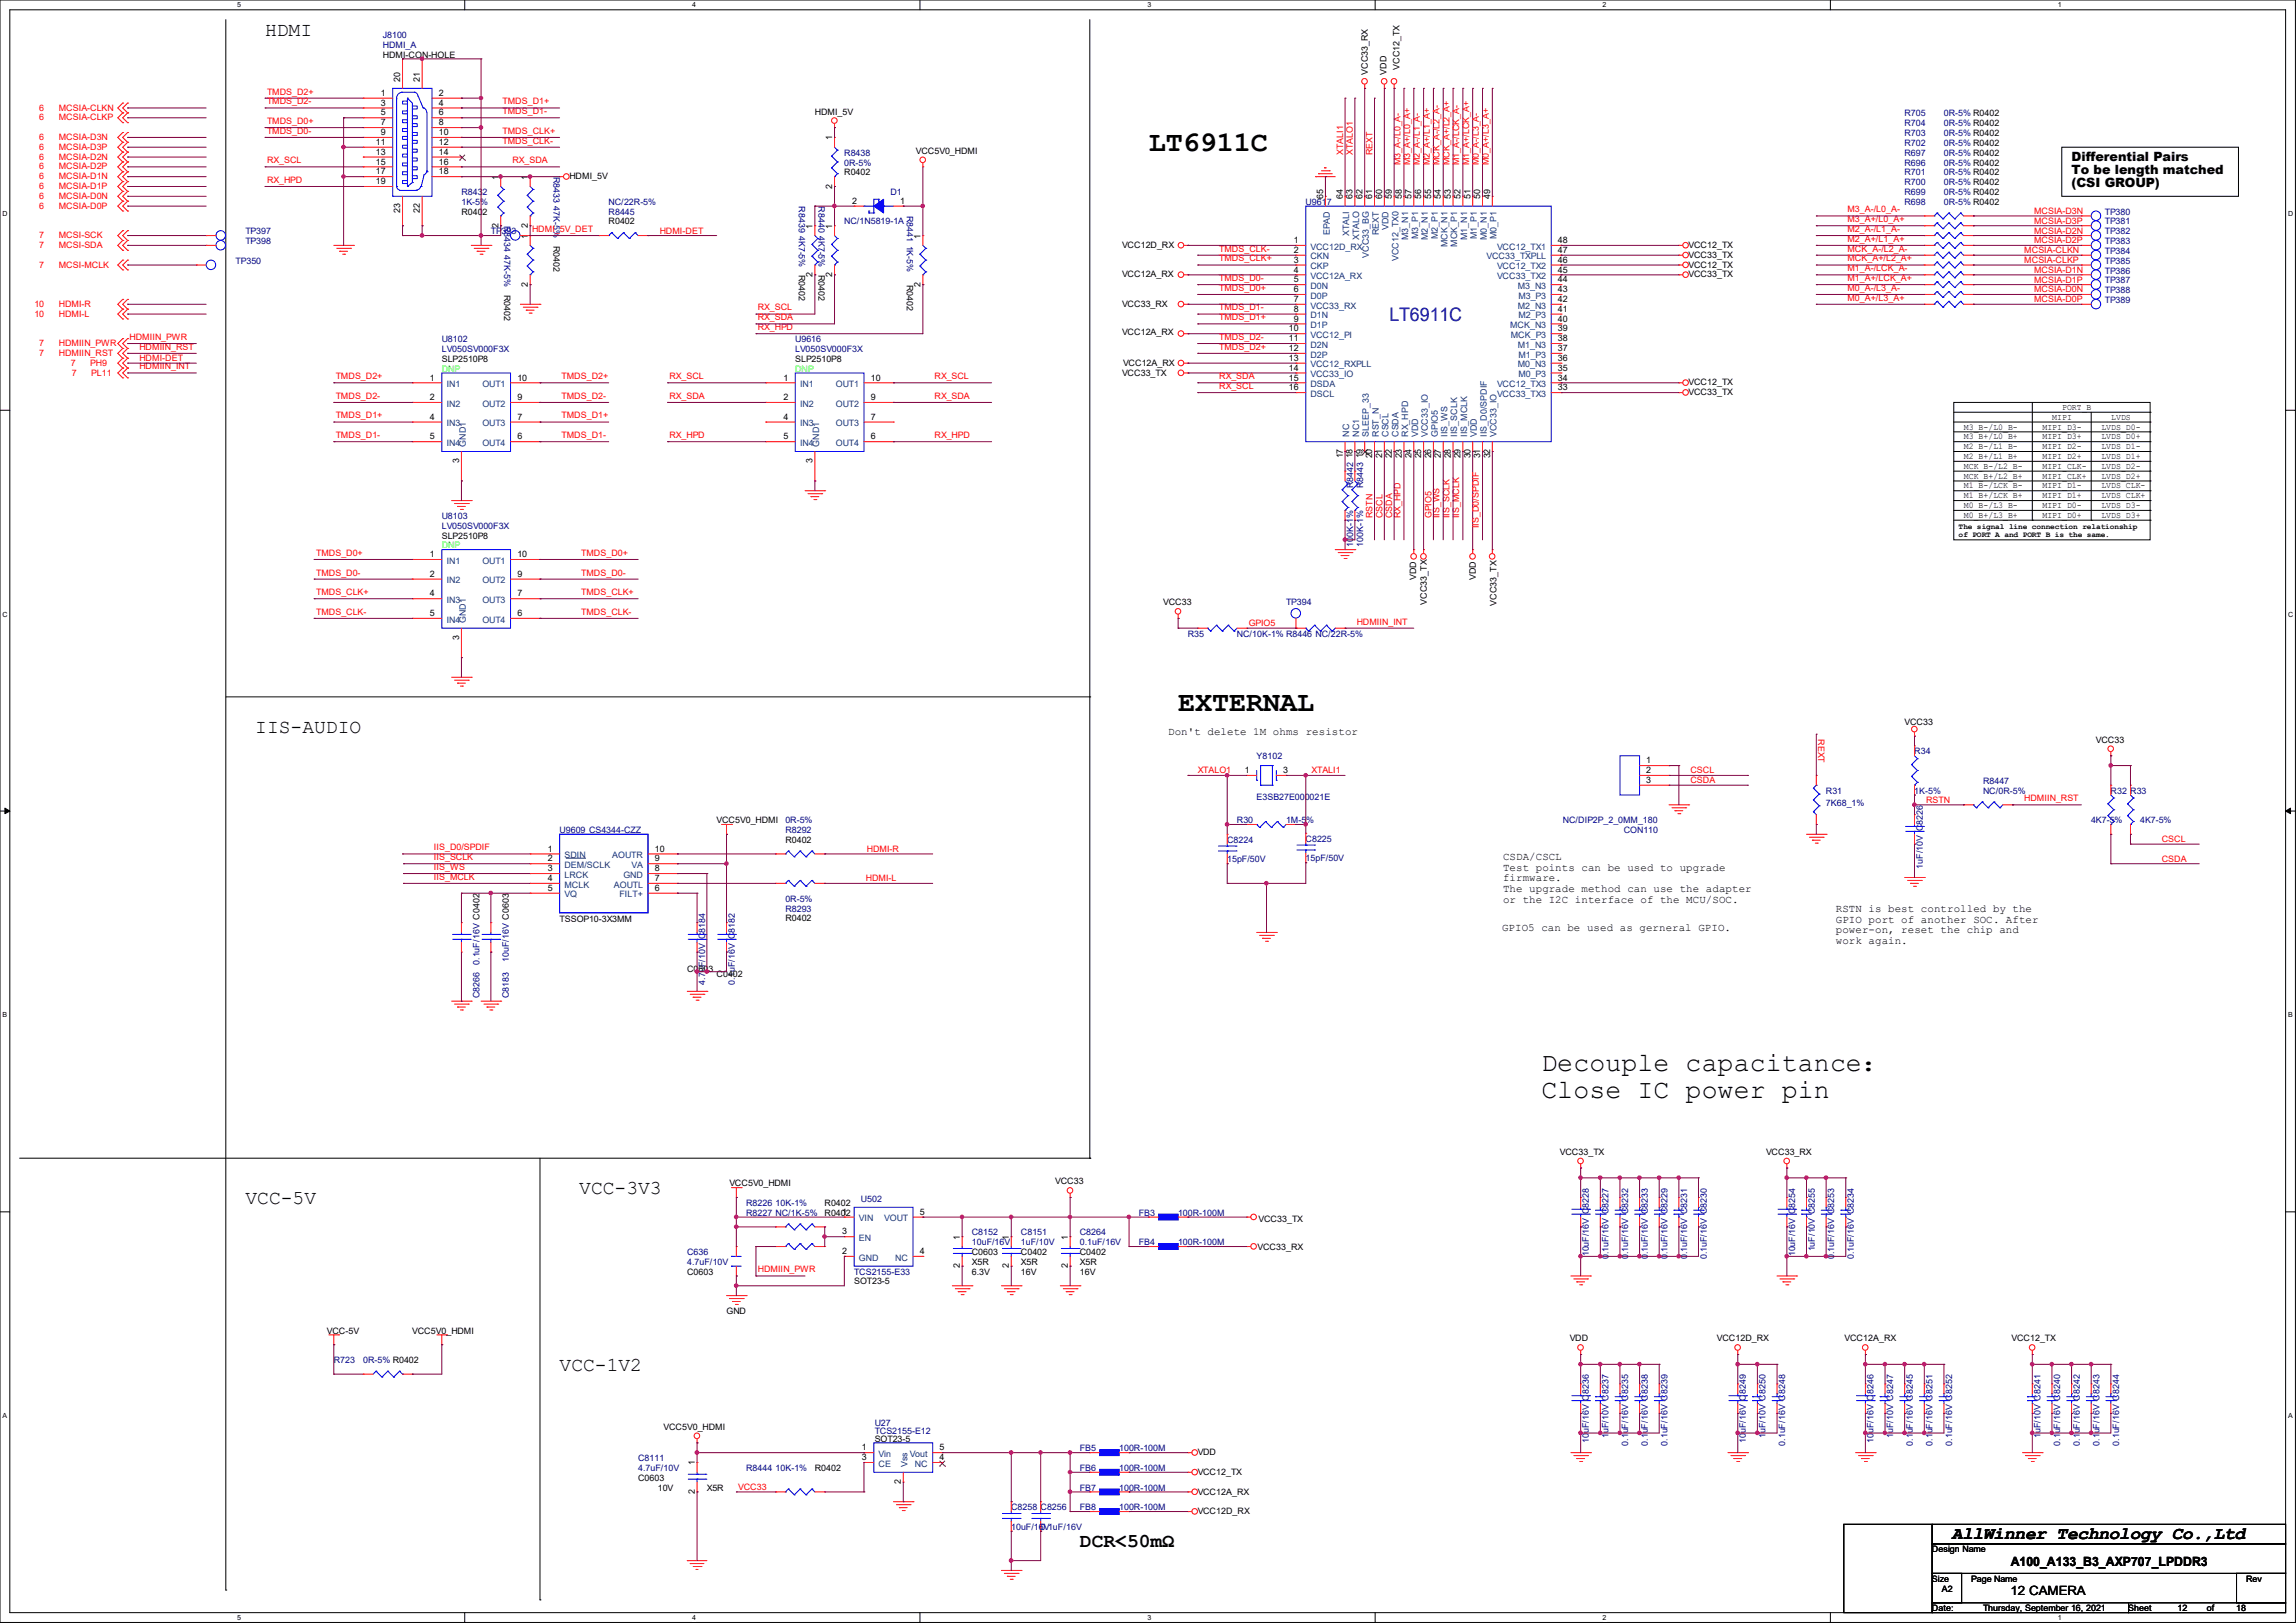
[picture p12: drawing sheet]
<svg xmlns="http://www.w3.org/2000/svg" width="297mm" height="210mm" viewBox="0 0 297 210" stroke-linecap="round" stroke-linejoin="round" font-family="sans-serif">
<defs><g id="words">
<g font-size="3.7">
<text x="148.6" y="19.6">LT6911C</text>
<text x="152.4" y="91.9">EXTERNAL</text>
</g>
<g font-size="3.4">
<text x="199.4" y="138.6">Decouple capacitance：</text>
<text x="199.4" y="142">Close IC power pin</text>
</g>
<g font-size="2.5">
<text x="34.3" y="4.6">HDMI</text>
<text x="33" y="94.8">IIS-AUDIO</text>
<text x="31.7" y="155.7">VCC-5V</text>
<text x="74.9" y="154.5">VCC-3V3</text>
<text x="72.4" y="177.3">VCC-1V2</text>
<text x="139.7" y="200.2">DCR&lt;50mΩ</text>
</g>
<text font-size="2.4" fill="#000080" x="179.7" y="41.6">LT6911C</text>
<text font-size="2.3" x="252.5" y="199.1">AllWinner Technology Co.,Ltd</text>
<g font-size="1.7">
<text x="268" y="20.9">Differential Pairs</text>
<text x="268" y="22.5">To be length matched</text>
<text x="268" y="24.2">(CSI GROUP)</text>
<text x="260.1" y="202.6">A100_A133_B3_AXP707_LPDDR3</text>
<text x="260.1" y="206.3">12 CAMERA</text>
</g>
<g font-size="1.4">
<text x="151.1" y="95.1">Don't delete 1M ohms resistor</text>
<text x="194.4" y="111.3">CSDA/CSCL</text>
<text x="194.4" y="112.6">Test points can be used to upgrade</text>
<text x="194.4" y="114">firmware.</text>
<text x="194.4" y="115.4">The upgrade method can use the adapter</text>
<text x="194.4" y="116.8">or the I2C interface of the MCU/SOC.</text>
<text x="237.5" y="118">RSTN is best controlled by the</text>
<text x="237.5" y="119.4">GPIO port of another SOC. After</text>
<text x="194.3" y="120.5">GPIO5 can be used as gerneral GPIO.</text>
<text x="237.5" y="120.8">power-on, reset the chip and</text>
<text x="237.5" y="122.2">work again.</text>
</g>
<g font-size="1.1" fill="#000080">
<text x="49.5" y="4.9">J8100</text>
<text x="49.5" y="6.2">HDMI_A</text>
<text x="246.4" y="15.1">R705</text>
<text x="246.4" y="17.6">R703</text>
<text x="246.4" y="16.3">R704</text>
<text x="251.4" y="15.1">0R-5% R0402</text>
<text x="251.4" y="17.6">0R-5% R0402</text>
<text x="251.4" y="16.3">0R-5% R0402</text>
<text x="71.6" y="22.9" transform="rotate(90 71.6 22.9)">R8433</text>
<text x="109.2" y="20.2">R8438</text>
<text x="109.2" y="21.4">0R-5%</text>
<text x="246.4" y="21.4">R696</text>
<text x="246.4" y="20.2">R697</text>
<text x="246.4" y="22.7">R701</text>
<text x="246.4" y="24">R700</text>
<text x="246.4" y="18.9">R702</text>
<text x="251.4" y="21.4">0R-5% R0402</text>
<text x="251.4" y="20.2">0R-5% R0402</text>
<text x="251.4" y="22.7">0R-5% R0402</text>
<text x="251.4" y="24">0R-5% R0402</text>
<text x="251.4" y="18.9">0R-5% R0402</text>
<text x="59.7" y="25.2">R8432</text>
<text x="59.7" y="26.5">1K-5%</text>
<text x="65.2" y="29.2" transform="rotate(90 65.2 29.2)">R8434</text>
<text x="71.6" y="26.7" transform="rotate(90 71.6 26.7)">47K-5%</text>
<text x="78.7" y="27.8">R8445</text>
<text x="78.7" y="26.5">NC/22R-5%</text>
<text x="103.3" y="26.7" transform="rotate(90 103.3 26.7)">R8439</text>
<text x="105.9" y="26.7" transform="rotate(90 105.9 26.7)">R8440</text>
<text x="109.2" y="29">NC/1N5819-1A</text>
<text x="115.2" y="25.2">D1</text>
<text x="117.3" y="28" transform="rotate(90 117.3 28)">R8441</text>
<text x="168.9" y="26.5">U9617</text>
<text x="246.4" y="26.5">R698</text>
<text x="246.4" y="25.2">R699</text>
<text x="251.4" y="26.5">0R-5% R0402</text>
<text x="251.4" y="25.2">0R-5% R0402</text>
<text x="272.3" y="27.8">TP380</text>
<text x="272.3" y="29">TP381</text>
<text x="30.5" y="34.1">TP350</text>
<text x="31.7" y="31.6">TP398</text>
<text x="31.7" y="30.3">TP397</text>
<text x="63.5" y="30.3">TP393</text>
<text x="65.2" y="33" transform="rotate(90 65.2 33)">47K-5%</text>
<text x="103.3" y="30.5" transform="rotate(90 103.3 30.5)">4K7-5%</text>
<text x="105.9" y="30.5" transform="rotate(90 105.9 30.5)">4K7-5%</text>
<text x="117.3" y="31.8" transform="rotate(90 117.3 31.8)">1K-5%</text>
<text x="272.3" y="34.1">TP385</text>
<text x="272.3" y="35.4">TP386</text>
<text x="272.3" y="30.3">TP382</text>
<text x="272.3" y="31.6">TP383</text>
<text x="272.3" y="32.9">TP384</text>
<text x="272.3" y="36.7">TP387</text>
<text x="272.3" y="37.9">TP388</text>
<text x="272.3" y="39.2">TP389</text>
<text x="57.1" y="44.3">U8102</text>
<text x="57.1" y="45.6">LV050SV000F3X</text>
<text x="102.9" y="44.3">U9616</text>
<text x="102.9" y="45.6">LV050SV000F3X</text>
<text x="175" y="63.1" transform="rotate(-90 175 63.1)">R8442</text>
<text x="176.3" y="63.1" transform="rotate(-90 176.3 63.1)">R8443</text>
<text x="57.1" y="67.1">U8103</text>
<text x="57.1" y="68.4">LV050SV000F3X</text>
<text x="175" y="70.8" transform="rotate(-90 175 70.8)">100K-1%</text>
<text x="176.3" y="70.8" transform="rotate(-90 176.3 70.8)">100K-1%</text>
<text x="153.7" y="82.4">R35</text>
<text x="160" y="82.4">NC/10K-1% R8446 NC/22R-5%</text>
<text x="166.4" y="78.3">TP394</text>
<text x="162.5" y="98.3">Y8102</text>
<text x="247.6" y="97.6">R34</text>
<text x="256.5" y="101.4">R8447</text>
<text x="72.4" y="107.8">U9609 CS4344-CZZ</text>
<text x="101.6" y="107.8">R8292</text>
<text x="101.6" y="106.5">0R-5%</text>
<text x="160" y="106.5">R30</text>
<text x="162.5" y="103.5">E3SB27E000021E</text>
<text x="166.4" y="106.5">1M-5%</text>
<text x="202.2" y="106.5">NC/DIP2P_2_0MM_180</text>
<text x="210" y="107.8">CON110</text>
<text x="236.2" y="102.7">R31</text>
<text x="236.2" y="104.2">7K68_1%</text>
<text x="247.6" y="102.7">1K-5%</text>
<text x="256.5" y="102.7">NC/0R-5%</text>
<text x="270.5" y="106.5">4K7-5%</text>
<text x="273" y="102.7">R32 R33</text>
<text x="276.8" y="106.5">4K7-5%</text>
<text x="158.7" y="109.1">C8224</text>
<text x="158.7" y="111.6">15pF/50V</text>
<text x="168.9" y="108.9">C8225</text>
<text x="168.9" y="111.5">15pF/50V</text>
<text x="248.7" y="112.4" transform="rotate(-90 248.7 112.4)">1uF/10V C8226</text>
<text x="101.6" y="117.9">R8293</text>
<text x="101.6" y="116.7">0R-5%</text>
<text x="62" y="124.8" transform="rotate(-90 62 124.8)">0.1uF/16V C0402</text>
<text x="65.8" y="124.5" transform="rotate(-90 65.8 124.5)">10uF/16V C0603</text>
<text x="62" y="129.2" transform="rotate(-90 62 129.2)">C8266</text>
<text x="65.8" y="129.2" transform="rotate(-90 65.8 129.2)">C8183</text>
<text x="91.2" y="127.4" transform="rotate(-90 91.2 127.4)">4.7uF/10V C8184</text>
<text x="95" y="127.4" transform="rotate(-90 95 127.4)">0.1uF/16V C8182</text>
<text x="111.4" y="155.5">U502</text>
<text x="96.5" y="156">R8226</text>
<text x="96.5" y="157.3">R8227 NC/1K-5%</text>
<text x="100.3" y="156">10K-1%</text>
<text x="125.7" y="159.9">C8152</text>
<text x="125.7" y="161.1">10uF/16V</text>
<text x="132.1" y="159.9">C8151</text>
<text x="132.1" y="161.1">1uF/10V</text>
<text x="139.7" y="159.9">C8264</text>
<text x="139.7" y="161.1">0.1uF/16V</text>
<text x="147.3" y="157.3">FB3</text>
<text x="147.3" y="161.1">FB4</text>
<text x="152.4" y="157.3">100R-100M</text>
<text x="152.4" y="161.1">100R-100M</text>
<text x="234.7" y="161.9" transform="rotate(-90 234.7 161.9)">1uF/10V C8255</text>
<text x="88.9" y="162.4">C636</text>
<text x="88.9" y="163.7">4.7uF/10V</text>
<text x="110.5" y="164.9">TCS2155-E33</text>
<text x="205.5" y="162.6" transform="rotate(-90 205.5 162.6)">10uF/16V C8228</text>
<text x="208.1" y="162.9" transform="rotate(-90 208.1 162.9)">0.1uF/16V C8227</text>
<text x="210.6" y="162.9" transform="rotate(-90 210.6 162.9)">0.1uF/16V C8232</text>
<text x="213.1" y="162.9" transform="rotate(-90 213.1 162.9)">0.1uF/16V C8233</text>
<text x="215.7" y="162.9" transform="rotate(-90 215.7 162.9)">0.1uF/16V C8229</text>
<text x="218.2" y="162.9" transform="rotate(-90 218.2 162.9)">0.1uF/16V C8231</text>
<text x="220.8" y="162.9" transform="rotate(-90 220.8 162.9)">0.1uF/16V C8230</text>
<text x="232.2" y="162.6" transform="rotate(-90 232.2 162.6)">10uF/16V C8254</text>
<text x="237.3" y="162.9" transform="rotate(-90 237.3 162.9)">0.1uF/16V C8253</text>
<text x="239.8" y="162.9" transform="rotate(-90 239.8 162.9)">0.1uF/16V C8234</text>
<text x="43.2" y="176.4">R723</text>
<text x="47" y="176.4">0R-5% R0402</text>
<text x="113.1" y="184.5">U27</text>
<text x="113.1" y="185.5">TCS2155-E12</text>
<text x="82.5" y="189.1">C8111</text>
<text x="82.5" y="190.3">4.7uF/10V</text>
<text x="96.5" y="190.3">R8444</text>
<text x="100.3" y="190.3">10K-1%</text>
<text x="139.7" y="187.8">FB5</text>
<text x="139.7" y="190.3">FB6</text>
<text x="144.8" y="187.8">100R-100M</text>
<text x="144.8" y="190.3">100R-100M</text>
<text x="205.5" y="186.7" transform="rotate(-90 205.5 186.7)">10uF/16V C8236</text>
<text x="208.1" y="186.1" transform="rotate(-90 208.1 186.1)">1uF/10V C8237</text>
<text x="210.6" y="187.1" transform="rotate(-90 210.6 187.1)">0.1uF/16V C8235</text>
<text x="213.1" y="187.1" transform="rotate(-90 213.1 187.1)">0.1uF/16V C8238</text>
<text x="215.7" y="187.1" transform="rotate(-90 215.7 187.1)">0.1uF/16V C8239</text>
<text x="225.8" y="186.7" transform="rotate(-90 225.8 186.7)">10uF/16V C8249</text>
<text x="228.4" y="186.1" transform="rotate(-90 228.4 186.1)">1uF/10V C8250</text>
<text x="230.9" y="187.1" transform="rotate(-90 230.9 187.1)">0.1uF/16V C8248</text>
<text x="242.4" y="186.7" transform="rotate(-90 242.4 186.7)">10uF/16V C8246</text>
<text x="244.9" y="186.1" transform="rotate(-90 244.9 186.1)">1uF/10V C8247</text>
<text x="247.4" y="187.1" transform="rotate(-90 247.4 187.1)">0.1uF/16V C8245</text>
<text x="250" y="187.1" transform="rotate(-90 250 187.1)">0.1uF/16V C8251</text>
<text x="252.5" y="187.1" transform="rotate(-90 252.5 187.1)">0.1uF/16V C8252</text>
<text x="263.9" y="186.1" transform="rotate(-90 263.9 186.1)">1uF/10V C8241</text>
<text x="266.5" y="187.1" transform="rotate(-90 266.5 187.1)">0.1uF/16V C8240</text>
<text x="269" y="187.1" transform="rotate(-90 269 187.1)">0.1uF/16V C8242</text>
<text x="271.6" y="187.1" transform="rotate(-90 271.6 187.1)">0.1uF/16V C8243</text>
<text x="274.1" y="187.1" transform="rotate(-90 274.1 187.1)">0.1uF/16V C8244</text>
<text x="130.8" y="195.4">C8258 C8256</text>
<text x="130.8" y="198">10uF/16V</text>
<text x="134.6" y="198">0.1uF/16V</text>
<text x="139.7" y="192.9">FB7</text>
<text x="139.7" y="195.4">FB8</text>
<text x="144.8" y="192.9">100R-100M</text>
<text x="144.8" y="195.4">100R-100M</text>
</g>
<g font-size="1.1">
<text x="49.5" y="7.5">HDMI-CON-HOLE</text>
<text x="51.8" y="10.6" transform="rotate(-90 51.8 10.6)">20</text>
<text x="54.3" y="10.6" transform="rotate(-90 54.3 10.6)">21</text>
<text x="177" y="9.7" transform="rotate(-90 177 9.7)">VCC33_RX</text>
<text x="179.4" y="9.7" transform="rotate(-90 179.4 9.7)">VDD</text>
<text x="181" y="9" transform="rotate(-90 181 9)">VCC12_TX</text>
<text x="49.3" y="12.4">1</text>
<text x="49.3" y="13.7">3</text>
<text x="49.3" y="14.9">5</text>
<text x="49.3" y="16.2">7</text>
<text x="49.3" y="17.5">9</text>
<text x="56.8" y="12.4">2</text>
<text x="56.8" y="13.7">4</text>
<text x="56.8" y="14.9">6</text>
<text x="56.8" y="16.2">8</text>
<text x="56.8" y="17.5">10</text>
<text x="105.4" y="14.8">HDMI_5V</text>
<text x="48.6" y="18.8">11</text>
<text x="48.6" y="20">13</text>
<text x="48.6" y="21.3">15</text>
<text x="48.6" y="22.6">17</text>
<text x="48.6" y="23.8">19</text>
<text x="56.8" y="18.8">12</text>
<text x="56.8" y="20">14</text>
<text x="56.8" y="21.3">16</text>
<text x="56.8" y="22.6">18</text>
<text x="64.5" y="23.3" transform="rotate(-90 64.5 23.3)">1</text>
<text x="68.3" y="23.3" transform="rotate(-90 68.3 23.3)">1</text>
<text x="73.7" y="23.2">HDMI_5V</text>
<text x="107.7" y="18.2" transform="rotate(-90 107.7 18.2)">1</text>
<text x="109.2" y="22.7">R0402</text>
<text x="118.5" y="19.9">VCC5V0_HDMI</text>
<text x="51.8" y="27.6" transform="rotate(-90 51.8 27.6)">23</text>
<text x="54.3" y="27.6" transform="rotate(-90 54.3 27.6)">22</text>
<text x="59.7" y="27.8">R0402</text>
<text x="64.5" y="29.5" transform="rotate(-90 64.5 29.5)">2</text>
<text x="68.3" y="29.5" transform="rotate(-90 68.3 29.5)">2</text>
<text x="78.7" y="29">R0402</text>
<text x="105.1" y="29.6" transform="rotate(-90 105.1 29.6)">1</text>
<text x="107.7" y="29.6" transform="rotate(-90 107.7 29.6)">1</text>
<text x="107.7" y="24.4" transform="rotate(-90 107.7 24.4)">2</text>
<text x="110.2" y="26.4">2</text>
<text x="116.4" y="26.4">1</text>
<text x="171.2" y="25.8" transform="rotate(-90 171.2 25.8)">65</text>
<text x="173.7" y="25.8" transform="rotate(-90 173.7 25.8)">64</text>
<text x="175" y="25.8" transform="rotate(-90 175 25.8)">63</text>
<text x="176.2" y="25.8" transform="rotate(-90 176.2 25.8)">62</text>
<text x="177.5" y="25.8" transform="rotate(-90 177.5 25.8)">61</text>
<text x="178.8" y="25.8" transform="rotate(-90 178.8 25.8)">60</text>
<text x="180" y="25.8" transform="rotate(-90 180 25.8)">59</text>
<text x="181.3" y="25.8" transform="rotate(-90 181.3 25.8)">58</text>
<text x="182.6" y="25.8" transform="rotate(-90 182.6 25.8)">57</text>
<text x="183.9" y="25.8" transform="rotate(-90 183.9 25.8)">56</text>
<text x="185.1" y="25.8" transform="rotate(-90 185.1 25.8)">55</text>
<text x="186.4" y="25.8" transform="rotate(-90 186.4 25.8)">54</text>
<text x="187.7" y="25.8" transform="rotate(-90 187.7 25.8)">53</text>
<text x="188.9" y="25.8" transform="rotate(-90 188.9 25.8)">52</text>
<text x="190.2" y="25.8" transform="rotate(-90 190.2 25.8)">51</text>
<text x="191.5" y="25.8" transform="rotate(-90 191.5 25.8)">50</text>
<text x="192.7" y="25.8" transform="rotate(-90 192.7 25.8)">49</text>
<text x="68.3" y="30.9" transform="rotate(-90 68.3 30.9)">1</text>
<text x="71.6" y="31.8" transform="rotate(90 71.6 31.8)">R0402</text>
<text x="103.3" y="35.6" transform="rotate(90 103.3 35.6)">R0402</text>
<text x="105.1" y="35.8" transform="rotate(-90 105.1 35.8)">2</text>
<text x="105.9" y="35.6" transform="rotate(90 105.9 35.6)">R0402</text>
<text x="107.7" y="35.8" transform="rotate(-90 107.7 35.8)">2</text>
<text x="119.1" y="30.9" transform="rotate(-90 119.1 30.9)">1</text>
<text x="145.1" y="32.1">VCC12D_RX</text>
<text x="145.1" y="35.9">VCC12A_RX</text>
<text x="167.4" y="31.5">1</text>
<text x="167.4" y="32.7">2</text>
<text x="167.4" y="34">3</text>
<text x="167.4" y="35.3">4</text>
<text x="201.5" y="35.3">45</text>
<text x="201.5" y="34">46</text>
<text x="201.5" y="32.7">47</text>
<text x="201.5" y="31.5">48</text>
<text x="218.4" y="35.9">VCC33_TX</text>
<text x="218.4" y="34.6">VCC12_TX</text>
<text x="218.4" y="33.4">VCC33_TX</text>
<text x="218.4" y="32.1">VCC12_TX</text>
<text x="65.2" y="38.1" transform="rotate(90 65.2 38.1)">R0402</text>
<text x="68.3" y="37.1" transform="rotate(-90 68.3 37.1)">2</text>
<text x="117.3" y="36.8" transform="rotate(90 117.3 36.8)">R0402</text>
<text x="119.1" y="37.1" transform="rotate(-90 119.1 37.1)">2</text>
<text x="145.1" y="39.7">VCC33_RX</text>
<text x="167.4" y="36.5">5</text>
<text x="167.4" y="37.8">6</text>
<text x="167.4" y="39.1">7</text>
<text x="167.4" y="40.3">8</text>
<text x="167.4" y="41.6">9</text>
<text x="201.5" y="41.6">40</text>
<text x="201.5" y="40.3">41</text>
<text x="201.5" y="39.1">42</text>
<text x="201.5" y="37.8">43</text>
<text x="201.5" y="36.5">44</text>
<text x="57.1" y="46.8">SLP2510P8</text>
<text x="102.9" y="46.8">SLP2510P8</text>
<text x="145.1" y="43.4">VCC12A_RX</text>
<text x="145.3" y="47.3">VCC12A_RX</text>
<text x="166.7" y="42.9">10</text>
<text x="166.7" y="44.2">11</text>
<text x="166.7" y="45.4">12</text>
<text x="166.7" y="46.7">13</text>
<text x="166.7" y="48">14</text>
<text x="201.5" y="48">35</text>
<text x="201.5" y="46.7">36</text>
<text x="201.5" y="45.4">37</text>
<text x="201.5" y="44.2">38</text>
<text x="201.5" y="42.9">39</text>
<text x="55.6" y="49.2">1</text>
<text x="55.6" y="51.8">2</text>
<text x="66.9" y="51.8">9</text>
<text x="66.9" y="49.2">10</text>
<text x="101.3" y="49.2">1</text>
<text x="101.3" y="51.8">2</text>
<text x="112.6" y="51.8">9</text>
<text x="112.6" y="49.2">10</text>
<text x="145.1" y="48.6">VCC33_TX</text>
<text x="166.7" y="49.2">15</text>
<text x="166.7" y="50.5">16</text>
<text x="201.5" y="50.5">33</text>
<text x="201.5" y="49.2">34</text>
<text x="218.4" y="51.1">VCC33_TX</text>
<text x="218.4" y="49.9">VCC12_TX</text>
<text x="266.7" y="53">PORT_B</text>
<text x="55.6" y="54.3">4</text>
<text x="55.6" y="56.9">5</text>
<text x="59.4" y="60" transform="rotate(-90 59.4 60)">3</text>
<text x="66.9" y="56.9">6</text>
<text x="66.9" y="54.3">7</text>
<text x="101.3" y="54.3">4</text>
<text x="101.3" y="56.9">5</text>
<text x="105.1" y="60" transform="rotate(-90 105.1 60)">3</text>
<text x="112.6" y="56.9">6</text>
<text x="112.6" y="54.3">7</text>
<text x="173.7" y="59.3" transform="rotate(-90 173.7 59.3)">17</text>
<text x="175" y="59.3" transform="rotate(-90 175 59.3)">18</text>
<text x="176.2" y="59.3" transform="rotate(-90 176.2 59.3)">19</text>
<text x="177.5" y="59.3" transform="rotate(-90 177.5 59.3)">20</text>
<text x="178.8" y="59.3" transform="rotate(-90 178.8 59.3)">21</text>
<text x="180" y="59.3" transform="rotate(-90 180 59.3)">22</text>
<text x="181.3" y="59.3" transform="rotate(-90 181.3 59.3)">23</text>
<text x="182.6" y="59.3" transform="rotate(-90 182.6 59.3)">24</text>
<text x="183.9" y="59.3" transform="rotate(-90 183.9 59.3)">25</text>
<text x="185.1" y="59.3" transform="rotate(-90 185.1 59.3)">26</text>
<text x="186.4" y="59.3" transform="rotate(-90 186.4 59.3)">27</text>
<text x="187.7" y="59.3" transform="rotate(-90 187.7 59.3)">28</text>
<text x="188.9" y="59.3" transform="rotate(-90 188.9 59.3)">29</text>
<text x="190.2" y="59.3" transform="rotate(-90 190.2 59.3)">30</text>
<text x="191.5" y="59.3" transform="rotate(-90 191.5 59.3)">31</text>
<text x="192.7" y="59.3" transform="rotate(-90 192.7 59.3)">32</text>
<text x="254" y="55.6">M3_B-/L0_B-</text>
<text x="254" y="56.9">M3_B+/L0_B+</text>
<text x="254" y="58.1">M2_B-/L1_B-</text>
<text x="254" y="59.4">M2_B+/L1_B+</text>
<text x="264.2" y="55.6">MIPI_D3-</text>
<text x="264.2" y="56.9">MIPI_D3+</text>
<text x="264.2" y="58.1">MIPI_D2-</text>
<text x="264.2" y="59.4">MIPI_D2+</text>
<text x="265.5" y="54.3">MIPI</text>
<text x="271.8" y="55.6">LVDS_D0-</text>
<text x="271.8" y="56.9">LVDS_D0+</text>
<text x="271.8" y="58.1">LVDS_D1-</text>
<text x="271.8" y="59.4">LVDS_D1+</text>
<text x="273.1" y="54.3">LVDS</text>
<text x="254" y="60.7">MCK_B-/L2_B-</text>
<text x="254" y="61.9">MCK_B+/L2_B+</text>
<text x="254" y="63.2">M1_B-/LCK_B-</text>
<text x="254" y="64.5">M1_B+/LCK_B+</text>
<text x="254" y="65.7">M0_B-/L3_B-</text>
<text x="264.2" y="60.7">MIPI_CLK-</text>
<text x="264.2" y="61.9">MIPI_CLK+</text>
<text x="264.2" y="63.2">MIPI_D1-</text>
<text x="264.2" y="64.5">MIPI_D1+</text>
<text x="264.2" y="65.7">MIPI_D0-</text>
<text x="271.8" y="60.7">LVDS_D2-</text>
<text x="271.8" y="61.9">LVDS_D2+</text>
<text x="271.8" y="63.2">LVDS_CLK-</text>
<text x="271.8" y="64.5">LVDS_CLK+</text>
<text x="271.8" y="65.7">LVDS_D3-</text>
<text x="57.1" y="69.7">SLP2510P8</text>
<text x="254" y="67">M0_B+/L3_B+</text>
<text x="264.2" y="67">MIPI_D0+</text>
<text x="271.8" y="67">LVDS_D3+</text>
<text x="55.6" y="72.1">1</text>
<text x="55.6" y="74.6">2</text>
<text x="55.6" y="77.2">4</text>
<text x="66.9" y="77.2">7</text>
<text x="66.9" y="74.6">9</text>
<text x="66.9" y="72.1">10</text>
<text x="183.2" y="75.1" transform="rotate(-90 183.2 75.1)">VDD</text>
<text x="190.9" y="75.1" transform="rotate(-90 190.9 75.1)">VDD</text>
<text x="55.6" y="79.7">5</text>
<text x="59.4" y="82.8" transform="rotate(-90 59.4 82.8)">3</text>
<text x="66.9" y="79.7">6</text>
<text x="150.5" y="78.3">VCC33</text>
<text x="184.6" y="78.2" transform="rotate(-90 184.6 78.2)">VCC33_TX</text>
<text x="193.6" y="78.4" transform="rotate(-90 193.6 78.4)">VCC33_TX</text>
<text x="246.4" y="93.8">VCC33</text>
<text x="161" y="100">1</text>
<text x="166" y="100">3</text>
<text x="213" y="98.8">1</text>
<text x="213" y="100">2</text>
<text x="213" y="101.3">3</text>
<text x="271.1" y="96.1">VCC33</text>
<text x="92.7" y="106.5">VCC5V0_HDMI</text>
<text x="70.9" y="110.2">1</text>
<text x="70.9" y="111.5">2</text>
<text x="70.9" y="112.7">3</text>
<text x="84.7" y="112.7">8</text>
<text x="84.7" y="111.5">9</text>
<text x="84.7" y="110.2">10</text>
<text x="101.6" y="109.1">R0402</text>
<text x="70.9" y="114">4</text>
<text x="70.9" y="115.3">5</text>
<text x="72.4" y="119.3">TSSOP10-3X3MM</text>
<text x="84.7" y="115.3">6</text>
<text x="84.7" y="114">7</text>
<text x="101.6" y="119.2">R0402</text>
<text x="88.9" y="125.8">C0603</text>
<text x="92.7" y="126.5">C0402</text>
<text x="201.8" y="149.4">VCC33_TX</text>
<text x="228.5" y="149.4">VCC33_RX</text>
<text x="94.4" y="153.5">VCC5V0_HDMI</text>
<text x="136.5" y="153.2">VCC33</text>
<text x="106.7" y="156">R0402</text>
<text x="106.7" y="157.3">R0402</text>
<text x="109" y="159.7">3</text>
<text x="109" y="157.2">1</text>
<text x="119" y="157.2">5</text>
<text x="124.2" y="160.4" transform="rotate(-90 124.2 160.4)">1</text>
<text x="130.5" y="160.4" transform="rotate(-90 130.5 160.4)">1</text>
<text x="138.1" y="160.4" transform="rotate(-90 138.1 160.4)">1</text>
<text x="162.7" y="161.8">VCC33_RX</text>
<text x="162.8" y="158.1">VCC33_TX</text>
<text x="88.9" y="164.9">C0603</text>
<text x="109" y="162.3">2</text>
<text x="110.5" y="166.2">SOT23-5</text>
<text x="119" y="162.3">4</text>
<text x="124.2" y="164.1" transform="rotate(-90 124.2 164.1)">2</text>
<text x="125.7" y="162.4">C0603</text>
<text x="125.7" y="163.7">X5R</text>
<text x="125.7" y="164.9">6.3V</text>
<text x="130.5" y="164.1" transform="rotate(-90 130.5 164.1)">2</text>
<text x="132.1" y="162.4">C0402</text>
<text x="132.1" y="163.7">X5R</text>
<text x="132.1" y="164.9">16V</text>
<text x="138.1" y="164.1" transform="rotate(-90 138.1 164.1)">2</text>
<text x="139.7" y="162.4">C0402</text>
<text x="139.7" y="163.7">X5R</text>
<text x="139.7" y="164.9">16V</text>
<text x="42.3" y="172.6">VCC-5V</text>
<text x="53.3" y="172.6">VCC5V0_HDMI</text>
<text x="94" y="170">GND</text>
<text x="203.1" y="173.6">VDD</text>
<text x="222.1" y="173.6">VCC12D_RX</text>
<text x="238.6" y="173.6">VCC12A_RX</text>
<text x="260.2" y="173.6">VCC12_TX</text>
<text x="85.8" y="185">VCC5V0_HDMI</text>
<text x="82.5" y="191.6">C0603</text>
<text x="89.9" y="189.6" transform="rotate(-90 89.9 189.6)">1</text>
<text x="105.4" y="190.3">R0402</text>
<text x="111.5" y="187.7">1</text>
<text x="111.5" y="188.9">3</text>
<text x="113.1" y="186.5">SOT23-5</text>
<text x="121.5" y="188.9">4</text>
<text x="121.5" y="187.7">5</text>
<text x="154.9" y="188.3">VDD</text>
<text x="154.9" y="190.8">VCC12_TX</text>
<text x="85.1" y="192.9">10V</text>
<text x="89.9" y="193.3" transform="rotate(-90 89.9 193.3)">2</text>
<text x="91.4" y="192.9">X5R</text>
<text x="116.5" y="192" transform="rotate(-90 116.5 192)">2</text>
<text x="154.9" y="195.9">VCC12D_RX</text>
<text x="154.9" y="193.4">VCC12A_RX</text>
<text x="249.9" y="200.9">Design Name</text>
<text x="249.9" y="204.7">Size</text>
<text x="249.9" y="208.5">Date:</text>
<text x="251.2" y="206">A2</text>
<text x="255" y="204.7">Page Name</text>
<text x="256.5" y="208.5">Thursday, September 16, 2021</text>
<text x="275.3" y="208.5">Sheet</text>
<text x="281.7" y="208.5">12</text>
<text x="285.5" y="208.5">of</text>
<text x="289.3" y="208.5">18</text>
<text x="290.5" y="204.7">Rev</text>
</g>
<g font-size="1.1" fill="#f00">
<text x="5.1" y="15.6">6</text>
<text x="5.1" y="14.3">6</text>
<text x="7.6" y="15.6">MCSIA-CLKP</text>
<text x="7.6" y="14.3">MCSIA-CLKN</text>
<text x="34.5" y="12.2">TMDS_D2+</text>
<text x="34.5" y="13.5">TMDS_D2-</text>
<text x="34.5" y="17.3">TMDS_D0-</text>
<text x="34.5" y="16">TMDS_D0+</text>
<text x="65" y="14.8">TMDS_D1-</text>
<text x="65" y="13.5">TMDS_D1+</text>
<text x="65" y="17.3">TMDS_CLK+</text>
<text x="5.1" y="23.2">6</text>
<text x="5.1" y="20.7">6</text>
<text x="5.1" y="21.9">6</text>
<text x="5.1" y="18.1">6</text>
<text x="5.1" y="19.4">6</text>
<text x="7.6" y="23.2">MCSIA-D1N</text>
<text x="7.6" y="20.7">MCSIA-D2N</text>
<text x="7.6" y="21.9">MCSIA-D2P</text>
<text x="7.6" y="18.1">MCSIA-D3N</text>
<text x="7.6" y="19.4">MCSIA-D3P</text>
<text x="34.5" y="21.1">RX_SCL</text>
<text x="34.5" y="23.7">RX_HPD</text>
<text x="65" y="18.6">TMDS_CLK-</text>
<text x="66.3" y="21.1">RX_SDA</text>
<text x="173.7" y="20.1" transform="rotate(-90 173.7 20.1)">XTALI1</text>
<text x="175" y="20.1" transform="rotate(-90 175 20.1)">XTALO1</text>
<text x="177.5" y="20.1" transform="rotate(-90 177.5 20.1)">REXT</text>
<text x="181.1" y="21.4" transform="rotate(-90 181.1 21.4)">M3_A-/L0_A-</text>
<text x="182.4" y="21.4" transform="rotate(-90 182.4 21.4)">M3_A+/L0_A+</text>
<text x="183.7" y="21.4" transform="rotate(-90 183.7 21.4)">M2_A-/L1_A-</text>
<text x="185" y="21.4" transform="rotate(-90 185 21.4)">M2_A+/L1_A+</text>
<text x="186.2" y="21.4" transform="rotate(-90 186.2 21.4)">MCK_A-/L2_A-</text>
<text x="187.5" y="21.4" transform="rotate(-90 187.5 21.4)">MCK_A+/L2_A+</text>
<text x="188.8" y="21.4" transform="rotate(-90 188.8 21.4)">M1_A-/LCK_A-</text>
<text x="190" y="21.4" transform="rotate(-90 190 21.4)">M1_A+/LCK_A+</text>
<text x="191.3" y="21.4" transform="rotate(-90 191.3 21.4)">M0_A-/L3_A-</text>
<text x="192.6" y="21.4" transform="rotate(-90 192.6 21.4)">M0_A+/L3_A+</text>
<text x="5.1" y="24.5">6</text>
<text x="5.1" y="25.7">6</text>
<text x="5.1" y="27">6</text>
<text x="7.6" y="24.5">MCSIA-D1P</text>
<text x="7.6" y="25.7">MCSIA-D0N</text>
<text x="7.6" y="27">MCSIA-D0P</text>
<text x="239" y="28.7">M3_A+/L0_A+</text>
<text x="239" y="27.5">M3_A-/L0_A-</text>
<text x="263.1" y="29">MCSIA-D3P</text>
<text x="263.1" y="27.7">MCSIA-D3N</text>
<text x="5.1" y="30.8">7</text>
<text x="5.1" y="32.1">7</text>
<text x="5.1" y="34.6">7</text>
<text x="7.6" y="30.8">MCSI-SCK</text>
<text x="7.6" y="32.1">MCSI-SDA</text>
<text x="7.6" y="34.6">MCSI-MCLK</text>
<text x="68.8" y="30">HDMI_5V_DET</text>
<text x="85.3" y="30.2">HDMI-DET</text>
<text x="157.7" y="32.6">TMDS_CLK-</text>
<text x="157.7" y="33.8">TMDS_CLK+</text>
<text x="239" y="30">M2_A-/L1_A-</text>
<text x="239" y="31.3">M2_A+/L1_A+</text>
<text x="239" y="32.6">MCK_A-/L2_A-</text>
<text x="239" y="33.8">MCK_A+/L2_A+</text>
<text x="239" y="35.1">M1_A-/LCK_A-</text>
<text x="261.8" y="32.8">MCSIA-CLKN</text>
<text x="261.8" y="34">MCSIA-CLKP</text>
<text x="263.1" y="30.2">MCSIA-D2N</text>
<text x="263.1" y="31.5">MCSIA-D2P</text>
<text x="263.1" y="35.3">MCSIA-D1N</text>
<text x="4.4" y="39.7">10</text>
<text x="4.4" y="41">10</text>
<text x="7.6" y="39.7">HDMI-R</text>
<text x="7.6" y="41">HDMI-L</text>
<text x="98" y="40.2">RX_SCL</text>
<text x="98" y="41.4">RX_SDA</text>
<text x="157.7" y="36.4">TMDS_D0-</text>
<text x="157.7" y="37.6">TMDS_D0+</text>
<text x="157.7" y="40.2">TMDS_D1-</text>
<text x="157.7" y="41.4">TMDS_D1+</text>
<text x="239" y="36.4">M1_A+/LCK_A+</text>
<text x="239" y="37.6">M0_A-/L3_A-</text>
<text x="239" y="38.9">M0_A+/L3_A+</text>
<text x="263.1" y="37.8">MCSIA-D0N</text>
<text x="263.1" y="39.1">MCSIA-D0P</text>
<text x="263.1" y="36.6">MCSIA-D1P</text>
<text x="5.1" y="44.8">7</text>
<text x="5.1" y="46.1">7</text>
<text x="7.6" y="44.8">HDMIIN_PWR</text>
<text x="7.6" y="46.1">HDMIIN_RST</text>
<text x="9.1" y="47.3">7</text>
<text x="11.7" y="47.3">PH9</text>
<text x="16.8" y="44">HDMIIN_PWR</text>
<text x="18" y="47.8">HDMIIN_INT</text>
<text x="18" y="46.7">HDMI-DET</text>
<text x="18" y="45.3">HDMIIN_RST</text>
<text x="98" y="42.7">RX_HPD</text>
<text x="157.7" y="44">TMDS_D2-</text>
<text x="157.7" y="45.3">TMDS_D2+</text>
<text x="9.3" y="48.6">7</text>
<text x="11.8" y="48.6">PL11</text>
<text x="43.4" y="49.1">TMDS_D2+</text>
<text x="43.4" y="51.6">TMDS_D2-</text>
<text x="72.6" y="49.1">TMDS_D2+</text>
<text x="72.6" y="51.6">TMDS_D2-</text>
<text x="86.6" y="51.6">RX_SDA</text>
<text x="86.6" y="49.1">RX_SCL</text>
<text x="120.9" y="51.6">RX_SDA</text>
<text x="120.9" y="49.1">RX_SCL</text>
<text x="157.7" y="49.1">RX_SDA</text>
<text x="157.7" y="50.3">RX_SCL</text>
<text x="43.4" y="54.1">TMDS_D1+</text>
<text x="43.4" y="56.7">TMDS_D1-</text>
<text x="72.6" y="54.1">TMDS_D1+</text>
<text x="72.6" y="56.7">TMDS_D1-</text>
<text x="86.6" y="56.7">RX_HPD</text>
<text x="120.9" y="56.7">RX_HPD</text>
<text x="40.9" y="71.9">TMDS_D0+</text>
<text x="75.2" y="71.9">TMDS_D0+</text>
<text x="177.5" y="67.1" transform="rotate(-90 177.5 67.1)">RSTN</text>
<text x="178.8" y="67.1" transform="rotate(-90 178.8 67.1)">CSCL</text>
<text x="180.1" y="67.1" transform="rotate(-90 180.1 67.1)">CSDA</text>
<text x="181.1" y="67.1" transform="rotate(-90 181.1 67.1)">RX_HPD</text>
<text x="185.2" y="67.1" transform="rotate(-90 185.2 67.1)">GPIO5</text>
<text x="186.2" y="67.1" transform="rotate(-90 186.2 67.1)">IIS_WS</text>
<text x="187.5" y="67.1" transform="rotate(-90 187.5 67.1)">IIS_SCLK</text>
<text x="188.8" y="67.1" transform="rotate(-90 188.8 67.1)">IIS_MCLK</text>
<text x="191.3" y="68.3" transform="rotate(-90 191.3 68.3)">IIS_D0/SPDIF</text>
<text x="40.9" y="74.5">TMDS_D0-</text>
<text x="40.9" y="77">TMDS_CLK+</text>
<text x="75.2" y="74.5">TMDS_D0-</text>
<text x="75.2" y="77">TMDS_CLK+</text>
<text x="40.9" y="79.5">TMDS_CLK-</text>
<text x="75.2" y="79.5">TMDS_CLK-</text>
<text x="161.5" y="81">GPIO5</text>
<text x="175.5" y="80.8">HDMIIN_INT</text>
<text x="235.2" y="95.6" transform="rotate(90 235.2 95.6)">REXT</text>
<text x="154.9" y="100.1">XTALO1</text>
<text x="169.7" y="100.1">XTALI1</text>
<text x="218.7" y="100.1">CSCL</text>
<text x="218.7" y="101.3">CSDA</text>
<text x="249.2" y="103.9">RSTN</text>
<text x="261.8" y="103.7">HDMIIN_RST</text>
<text x="56.1" y="110">IIS_D0/SPDIF</text>
<text x="56.1" y="112.6">IIS_WS</text>
<text x="56.1" y="111.3">IIS_SCLK</text>
<text x="56.1" y="113.8">IIS_MCLK</text>
<text x="112.1" y="110.2">HDMI-R</text>
<text x="279.6" y="109">CSCL</text>
<text x="279.6" y="111.5">CSDA</text>
<text x="112" y="114">HDMI-L</text>
<text x="98" y="164.6">HDMIIN_PWR</text>
<text x="95.5" y="192.8">VCC33</text>
</g>
<g font-size="1.1" fill="#004080">
<text x="179.6" y="29.8" transform="rotate(-90 179.6 29.8)">VDD</text>
<text x="169.5" y="32.3">VCC12D_RX</text>
<text x="169.5" y="33.6">CKN</text>
<text x="169.5" y="34.8">CKP</text>
<text x="172" y="30.5" transform="rotate(-90 172 30.5)">EPAD</text>
<text x="174.5" y="30.5" transform="rotate(-90 174.5 30.5)">XTALI</text>
<text x="175.8" y="31.1" transform="rotate(-90 175.8 31.1)">XTALO</text>
<text x="177.1" y="33.3" transform="rotate(-90 177.1 33.3)">VCC33_BG</text>
<text x="178.4" y="30.4" transform="rotate(-90 178.4 30.4)">REXT</text>
<text x="180.9" y="33.8" transform="rotate(-90 180.9 33.8)">VCC12_TX0</text>
<text x="182.2" y="31" transform="rotate(-90 182.2 31)">M3_N1</text>
<text x="183.4" y="31" transform="rotate(-90 183.4 31)">M3_P1</text>
<text x="184.7" y="31" transform="rotate(-90 184.7 31)">M2_N1</text>
<text x="186" y="31" transform="rotate(-90 186 31)">M2_P1</text>
<text x="187.2" y="32" transform="rotate(-90 187.2 32)">MCK_N1</text>
<text x="188.5" y="31.9" transform="rotate(-90 188.5 31.9)">MCK_P1</text>
<text x="189.8" y="31" transform="rotate(-90 189.8 31)">M1_N1</text>
<text x="191.1" y="31" transform="rotate(-90 191.1 31)">M1_P1</text>
<text x="192.3" y="33.6">VCC33_TXPLL</text>
<text x="192.3" y="31" transform="rotate(-90 192.3 31)">M0_N1</text>
<text x="193.6" y="31" transform="rotate(-90 193.6 31)">M0_P1</text>
<text x="193.7" y="34.8">VCC12_TX2</text>
<text x="193.7" y="32.3">VCC12_TX1</text>
<text x="169.5" y="36.1">VCC12A_RX</text>
<text x="169.5" y="37.4">D0N</text>
<text x="169.5" y="38.7">D0P</text>
<text x="169.5" y="39.9">VCC33_RX</text>
<text x="169.5" y="41.2">D1N</text>
<text x="193.7" y="36.1">VCC33_TX2</text>
<text x="196.3" y="39.9">M2_N3</text>
<text x="196.3" y="37.4">M3_N3</text>
<text x="196.4" y="41.2">M2_P3</text>
<text x="196.4" y="38.7">M3_P3</text>
<text x="169.5" y="42.5">D1P</text>
<text x="169.5" y="43.7">VCC12_PI</text>
<text x="169.5" y="45">D2N</text>
<text x="169.5" y="46.3">D2P</text>
<text x="169.5" y="47.5">VCC12_RXPLL</text>
<text x="195.3" y="42.5">MCK_N3</text>
<text x="195.4" y="43.7">MCK_P3</text>
<text x="196.3" y="47.5">M0_N3</text>
<text x="196.3" y="45">M1_N3</text>
<text x="196.4" y="46.3">M1_P3</text>
<text x="57.8" y="50.1">IN1</text>
<text x="57.8" y="52.6">IN2</text>
<text x="62.4" y="52.6">OUT2</text>
<text x="62.4" y="50.1">OUT1</text>
<text x="103.5" y="50.1">IN1</text>
<text x="103.5" y="52.6">IN2</text>
<text x="108.1" y="52.6">OUT2</text>
<text x="108.1" y="50.1">OUT1</text>
<text x="169.5" y="48.8">VCC33_IO</text>
<text x="169.5" y="50.1">DSDA</text>
<text x="169.5" y="51.4">DSCL</text>
<text x="193.7" y="51.4">VCC33_TX3</text>
<text x="193.7" y="50.1">VCC12_TX3</text>
<text x="196.4" y="48.8">M0_P3</text>
<text x="57.8" y="55.2">IN3</text>
<text x="57.8" y="57.7">IN4</text>
<text x="60.2" y="57.8" transform="rotate(-90 60.2 57.8)">GND1</text>
<text x="62.4" y="57.7">OUT4</text>
<text x="62.4" y="55.2">OUT3</text>
<text x="103.5" y="55.2">IN3</text>
<text x="103.5" y="57.7">IN4</text>
<text x="106" y="57.8" transform="rotate(-90 106 57.8)">GND1</text>
<text x="108.1" y="57.7">OUT4</text>
<text x="108.1" y="55.2">OUT3</text>
<text x="174.5" y="56.5" transform="rotate(-90 174.5 56.5)">NC</text>
<text x="175.8" y="56.5" transform="rotate(-90 175.8 56.5)">NC1</text>
<text x="177.1" y="56.5" transform="rotate(-90 177.1 56.5)">SLEEP_33</text>
<text x="178.4" y="56.5" transform="rotate(-90 178.4 56.5)">RST_N</text>
<text x="179.6" y="56.5" transform="rotate(-90 179.6 56.5)">CSCL</text>
<text x="180.9" y="56.5" transform="rotate(-90 180.9 56.5)">CSDA</text>
<text x="182.2" y="56.5" transform="rotate(-90 182.2 56.5)">RX_HPD</text>
<text x="183.4" y="56.5" transform="rotate(-90 183.4 56.5)">VDD</text>
<text x="184.7" y="56.5" transform="rotate(-90 184.7 56.5)">VCC33_IO</text>
<text x="186" y="56.5" transform="rotate(-90 186 56.5)">GPIO5</text>
<text x="187.2" y="56.5" transform="rotate(-90 187.2 56.5)">IIS_WS</text>
<text x="188.5" y="56.5" transform="rotate(-90 188.5 56.5)">IIS_SCLK</text>
<text x="189.8" y="56.5" transform="rotate(-90 189.8 56.5)">IIS_MCLK</text>
<text x="191.1" y="56.5" transform="rotate(-90 191.1 56.5)">VDD</text>
<text x="192.3" y="56.5" transform="rotate(-90 192.3 56.5)">IIS_D0/SPDIF</text>
<text x="193.6" y="56.5" transform="rotate(-90 193.6 56.5)">VCC33_IO</text>
<text x="57.8" y="72.9">IN1</text>
<text x="57.8" y="75.5">IN2</text>
<text x="62.4" y="75.5">OUT2</text>
<text x="62.4" y="72.9">OUT1</text>
<text x="57.8" y="78">IN3</text>
<text x="57.8" y="80.6">IN4</text>
<text x="60.2" y="80.7" transform="rotate(-90 60.2 80.7)">GND1</text>
<text x="62.4" y="80.6">OUT4</text>
<text x="62.4" y="78">OUT3</text>
<text x="73" y="111">SDIN</text>
<text x="73" y="112.3">DEM/SCLK</text>
<text x="73" y="113.6">LRCK</text>
<text x="79.2" y="111">AOUTR</text>
<text x="80.6" y="113.6">GND</text>
<text x="81.7" y="112.3">VA</text>
<text x="73" y="114.8">MCLK</text>
<text x="73" y="116.1">VQ</text>
<text x="79.4" y="114.8">AOUTL</text>
<text x="80.1" y="116.1">FILT+</text>
<text x="111.1" y="160.6">EN</text>
<text x="111.1" y="158">VIN</text>
<text x="114.4" y="158">VOUT</text>
<text x="111.1" y="163.1">GND</text>
<text x="115.8" y="163.1">NC</text>
<text x="113.7" y="188.5">Vin</text>
<text x="113.7" y="189.8">CE</text>
<text x="117.4" y="189.9" transform="rotate(-90 117.4 189.9)">Vss</text>
<text x="117.7" y="188.5">Vout</text>
<text x="118.4" y="189.8">NC</text>
</g>
<g font-size="1.1" fill="#0f0">
<text x="57.1" y="48.1">DNP</text>
<text x="102.9" y="48.1">DNP</text>
<text x="57.1" y="71">DNP</text>
</g>
<g font-size="1">
<text x="253.4" y="68.4">The signal line connection relationship</text>
<text x="253.4" y="69.4">of PORT A and PORT B is the same.</text>
</g>
<g font-size=".9">
<text x="30.7" y=".9">5</text>
<text x="89.5" y=".9">4</text>
<text x="148.4" y=".9">3</text>
<text x="207.3" y=".9">2</text>
<text x="266.2" y=".9">1</text>
<text x=".3" y="28">D</text>
<text x="296" y="28">D</text>
<text x=".3" y="79.8">C</text>
<text x="296" y="79.8">C</text>
<text x=".3" y="131.7">B</text>
<text x="296" y="131.7">B</text>
<text x=".3" y="183.5">A</text>
<text x="296" y="183.5">A</text>
<text x="30.7" y="209.6">5</text>
<text x="89.5" y="209.6">4</text>
<text x="148.4" y="209.6">3</text>
<text x="207.3" y="209.6">2</text>
<text x="266.2" y="209.6">1</text>
</g>
</g></defs>
<path d="M0 0h296.9v209.9h-296.9zM1.3 1.3h294.4v207.4h-294.4z" fill="none" stroke="#000" stroke-width=".13"/>
<g fill="#fff">
<path d="M30.7 .1h.5v1h-.5z"/>
<path d="M30.7 208.8h.5v1h-.5z"/>
</g>
<path d="M60.1 0v1.3M60.1 208.7v1.2" fill="none" stroke="#000" stroke-width=".13"/>
<g fill="#fff">
<path d="M89.5 .1h.5v1h-.5z"/>
<path d="M89.5 208.8h.5v1h-.5z"/>
</g>
<path d="M119 0v1.3M119 208.7v1.2" fill="none" stroke="#000" stroke-width=".13"/>
<g fill="#fff">
<path d="M148.4 .1h.5v1h-.5z"/>
<path d="M148.4 208.8h.5v1h-.5z"/>
</g>
<path d="M177.9 0v1.3M177.9 208.7v1.2" fill="none" stroke="#000" stroke-width=".13"/>
<g fill="#fff">
<path d="M207.3 .1h.5v1h-.5z"/>
<path d="M207.3 208.8h.5v1h-.5z"/>
</g>
<path d="M236.8 0v1.3M236.8 208.7v1.2" fill="none" stroke="#000" stroke-width=".13"/>
<g fill="#fff">
<path d="M266.2 .1h.5v1h-.5z"/>
<path d="M266.2 208.8h.5v1h-.5z"/>
<path d="M.3 27.2h.7v1h-.7z"/>
<path d="M296 27.2h.6v1h-.6z"/>
<path d="M.3 79h.7v1h-.7z"/>
<path d="M296 79h.6v1h-.6z"/>
</g>
<path d="M0 53.1h1.3M295.7 53.1h1.2" fill="none" stroke="#000" stroke-width=".13"/>
<g fill="#fff">
<path d="M.3 130.9h.6v1h-.6z"/>
<path d="M296 130.9h.6v1h-.6z"/>
</g>
<path d="M0 104.9h1.3M295.7 104.9h1.2" fill="none" stroke="#000" stroke-width=".13"/>
<path d="M.6 104.6l.7 .3-.7 .4zM295.7 104.9l.6-.3v.7z" fill="#000" stroke="#000" stroke-width=".13"/>
<g fill="#fff">
<path d="M.3 182.7h.6v1h-.6z"/>
<path d="M296 182.7h.5v1h-.5z"/>
</g>
<g fill="none" stroke="#000" stroke-width=".13">
<path d="M29.2 2.5v203.2M141 2.5v147.4M266.7 19h22.9v6.4h-22.9zM252.7 52.1h25.4v17.7h-25.4zM252.7 53.3h25.4M252.7 54.6h25.4M252.7 55.9h25.4M252.7 57.1h25.4M252.7 58.4h25.4M252.7 59.7h25.4M262.9 52.1v15.2M270.5 53.3v14"/>
<path d="M278.1 53.3h.1M278.1 54.6h.1M278.1 55.9h.1M278.1 57.1h.1M278.1 58.4h.1M278.1 59.7h.1M252.7 61h25.4M252.7 62.2h25.4M252.7 63.5h25.4M252.7 64.8h25.4M252.7 66h25.4M252.7 67.3h25.4"/>
<path d="M262.9 67.3h.1M270.5 67.3h.1M278.1 61h.1M278.1 62.2h.1M278.1 63.5h.1M278.1 64.8h.1M278.1 66h.1M278.1 67.3h.1M29.2 90.2h111.8M141 90.2h.1M0 156.8h1.3M2.5 149.9h138.5"/>
<path d="M69.8 149.9v57.1M141 149.9h.1M295.7 156.8h1.2M238.5 197.2h11.4v11.5h-11.4zM249.9 197.2h45.8v2.6h-45.8zM249.9 199.8h45.8v3.8h-45.8zM29.2 205.7h.1M69.8 207h.1M249.9 203.6h3.8v3.8h-3.8zM249.9 207.4h25.4v1.3h-25.4zM275.3 207.4h20.4v1.3h-20.4zM289.3 203.6h6.4v3.8h-6.4z"/>
</g>
<g fill="none" stroke="#f00" stroke-width=".13">
<path d="M15.9 14.6h.1M15.9 15.9h.1M15.9 13.3h.1M15.9 19.7h.1M15.9 17.1h.1M15.9 18.4h.1M15.9 14.6l-.7 .6 .7 .7M15.9 13.3l-.7 .7 .7 .6M15.9 19.7l-.7 .6 .7 .7M15.9 17.1l-.7 .7 .7 .6M15.9 18.4l-.7 .6 .7 .7M16.5 14.6h.1"/>
<path d="M16.5 15.9h.1M16.5 13.3h.1M16.5 19.7h.1M16.5 17.1h.1M16.5 18.4h.1M16.5 14.6l-.6 .6 .6 .7M16.5 13.3l-.6 .7 .6 .6M16.5 19.7l-.6 .6 .6 .7M16.5 17.1l-.6 .7 .6 .6M16.5 18.4l-.6 .6 .6 .7M47 12.7h.1M47 14h.1"/>
<path d="M47 15.2h.1M47 16.5h.1M47 17.8h.1M47 19h.1M47 12.7h3.8M47 14h3.8M47 15.2h3.8M47 16.5h3.8M47 17.8h3.8M47 19h3.8M52.1 7.6h.1M52.1 7.6v3.8"/>
<path d="M54.6 7.6h.1M54.6 7.6v3.8M55.9 12.7h3.8M55.9 14h3.8M55.9 15.2h3.8M55.9 16.5h3.8M55.9 17.8h3.8M55.9 19h3.8M59.7 12.7h.1M59.7 14h.1M59.7 15.2h.1M59.7 16.5h.1"/>
<path d="M59.7 17.8h.1M59.7 19h.1M107.9 16.5h.1M107.9 17.8h.1M107.9 16v.5M107.9 17.8v1.2M176.5 11.4h.1M176.5 10.9v.5M179.1 11.4h.1M179.1 10.9v.5M180.3 11.4h.1M180.3 10.9v.5"/>
<path d="M15.9 29.8h.1M15.9 31.1h.1M15.9 32.4h.1M15.9 23.5h.1M15.9 24.8h.1M15.9 22.2h.1M15.9 26h.1M15.9 27.3h.1M15.9 21h.1M15.9 33.7h.1M15.9 34.9h.1M15.9 38.7h.1"/>
<path d="M15.9 29.8l-.7 .7 .7 .6M15.9 31.1l-.7 .6 .7 .7M15.9 23.5l-.7 .6 .7 .7M15.9 22.2l-.7 .7 .7 .6M15.9 24.8l-.7 .6 .7 .6M15.9 26l-.7 .7 .7 .6M15.9 21l-.7 .6 .7 .6M15.9 33.7l-.7 .6 .7 .6M15.9 38.7l-.7 .7 .7 .6M16.5 29.8h.1M16.5 31.1h.1M16.5 32.4h.1"/>
<path d="M16.5 23.5h.1M16.5 24.8h.1M16.5 22.2h.1M16.5 26h.1M16.5 27.3h.1M16.5 21h.1M16.5 33.7h.1M16.5 34.9h.1M16.5 38.7h.1M16.5 29.8l-.6 .7 .6 .6M16.5 31.1l-.6 .6 .6 .7M16.5 23.5l-.6 .6 .6 .7"/>
<path d="M16.5 22.2l-.6 .7 .6 .6M16.5 24.8l-.6 .6 .6 .6M16.5 26l-.6 .7 .6 .6M16.5 21l-.6 .6 .6 .6M16.5 33.7l-.6 .6 .6 .6M16.5 38.7l-.6 .7 .6 .6M25.4 34.3h.1M25.4 34.3h1.3M26.7 31.7h.1M26.7 30.5h.1M26.7 31.7h1.2M26.7 30.5h1.2"/>
<path d="M43.2 31.7h2.5M43.6 32.1h1.7M43.9 32.5h.1M43.9 32.5h1.1M44.3 32.9h.3M44.6 32.9h.1M45.3 32.1h.1M45.7 31.7h.1M47 20.3h.1M47 21.6h.1M47 22.9h.1M47 24.1h.1"/>
<path d="M47 22.9h3.8M47 20.3h3.8M47 21.6h3.8M47 24.1h3.8M52.1 29.2h.1M52.1 25.4v3.8M54.6 29.2h.1M54.6 25.4v3.8M55.9 22.9h3.8M55.9 20.3h3.8M55.9 21.6h3.8M59.7 20.3h.1"/>
<path d="M59.7 21.6h.1M59.7 22.9h.1M61 31.7h2.5M61.3 32.1h1.8M61.7 32.5h.1M61.7 32.5h1M62.1 32.9h.3M62.4 32.9h.1M63.1 32.1h.1M63.5 31.7h.1M64.8 22.9h.1M64.8 29.2h.1"/>
<path d="M64.8 22.9v1.2M64.8 27.9v1.3M67.3 39.4h2.5M67.3 30.5h1.3M67.7 39.8h1.8M68.6 30.5h.1M68.6 36.8h.1M68.6 22.9h.1M68.6 29.2h.1M68.6 22.9v1.2M68.6 27.9v1.3M68.6 30.5v1.2"/>
<path d="M68.6 35.6v1.2M69.5 39.8h.1M69.8 39.4h.1M72.4 22.9h.1M72.4 22.9h.5M77.5 30.5h.1M77.5 30.5h1.2M82.5 30.5h1.3M83.8 30.5h.1M105.4 29.2h.1M105.4 35.6h.1M105.4 29.2v1.3"/>
<path d="M105.4 34.3v1.3M107.9 29.2h.1M107.9 35.6h.1M107.9 24.1h.1M107.9 22.9v1.2M107.9 29.2v1.3M107.9 34.3v1.3M110.5 26.7h.1M110.5 26.7h1.3M115.6 26.7h1.2M116.8 26.7h.1M119.4 21.6h.1"/>
<path d="M119.4 30.5h.1M119.4 36.8h.1M119.4 21.1v.5M119.4 30.5v1.2M119.4 35.6v1.2M153.2 31.7h.5M153.2 39.4h.5M153.2 35.6h.5M153.7 31.7h.1M153.7 35.6h.1M153.7 39.4h.1M167.6 31.7h.1"/>
<path d="M167.6 33h.1M167.6 34.3h.1M167.6 35.6h.1M167.6 36.8h.1M167.6 38.1h.1M167.6 39.4h.1M167.6 31.7h1.3M167.6 39.4h1.3M167.6 35.6h1.3M167.6 34.3h1.3M167.6 33h1.3M167.6 36.8h1.3"/>
<path d="M167.6 38.1h1.3M170.2 22.9h.1M170.2 22.9h2.5M170.6 22.5h.1M170.6 22.5h1.7M170.9 22.1h1.1M171.3 21.7h.1M171.3 21.7h.3M171.4 25.4h.1M171.4 25.4v1.3M172 22.1h.1M174 25.4h.1"/>
<path d="M174 25.4v1.3M175.3 25.4h.1M175.3 25.4v1.3M176.5 25.4h.1M176.5 25.4v1.3M177.8 25.4h.1M177.8 25.4v1.3M179.1 25.4h.1M179.1 25.4v1.3M180.3 25.4h.1M180.3 25.4v1.3M181.6 25.4h.1"/>
<path d="M181.6 25.4v1.3M182.9 25.4h.1M182.9 25.4v1.3M184.1 25.4h.1M184.1 25.4v1.3M185.4 25.4h.1M185.4 25.4v1.3M186.7 25.4h.1M186.7 25.4v1.3M188 25.4h.1M188 25.4v1.3M189.2 25.4h.1"/>
<path d="M189.2 25.4v1.3M190.5 25.4h.1M190.5 25.4v1.3M191.8 25.4h.1M191.8 25.4v1.3M193 25.4h.1M193 25.4v1.3M200.7 31.7h1.2M200.7 39.4h1.2M200.7 35.6h1.2M200.7 34.3h1.2M200.7 33h1.2"/>
<path d="M200.7 36.8h1.2M200.7 38.1h1.2M201.9 39.4h.1M201.9 38.1h.1M201.9 36.8h.1M201.9 35.6h.1M201.9 34.3h.1M201.9 33h.1M201.9 31.7h.1M217.2 35.6h.1M217.2 34.3h.1M217.2 33h.1"/>
<path d="M217.2 31.7h.1M217.2 31.7h.5M217.2 35.6h.5M217.2 34.3h.5M217.2 33h.5M248.9 27.9h.1M248.9 34.3h.1M248.9 33h.1M248.9 39.4h.1M248.9 38.1h.1M248.9 35.6h.1M248.9 36.8h.1"/>
<path d="M248.9 31.7h.1M248.9 30.5h.1M248.9 29.2h.1M248.9 31.7h1.3M248.9 39.4h1.3M248.9 35.6h1.3M248.9 34.3h1.3M248.9 33h1.3M248.9 36.8h1.3M248.9 38.1h1.3M248.9 27.9h1.3M248.9 30.5h1.3"/>
<path d="M248.9 29.2h1.3M254 31.7h1.3M254 39.4h1.3M254 35.6h1.3M254 34.3h1.3M254 33h1.3M254 36.8h1.3M254 38.1h1.3M254 27.9h1.3M254 30.5h1.3M254 29.2h1.3M255.3 27.9h.1"/>
<path d="M255.3 34.3h.1M255.3 33h.1M255.3 39.4h.1M255.3 38.1h.1M255.3 35.6h.1M255.3 36.8h.1M255.3 31.7h.1M255.3 30.5h.1M255.3 29.2h.1M269.2 34.3h.1M269.2 35.6h.1M269.2 36.8h.1"/>
<path d="M269.2 27.9h.1M269.2 38.1h.1M269.2 29.2h.1M269.2 39.4h.1M269.2 30.5h.1M269.2 31.7h.1M269.2 33h.1M269.2 31.7h1.3M269.2 39.4h1.3M269.2 35.6h1.3M269.2 34.3h1.3M269.2 33h1.3"/>
<path d="M269.2 36.8h1.3M269.2 38.1h1.3M269.2 27.9h1.3M269.2 30.5h1.3M269.2 29.2h1.3M15.9 40h.1M15.9 41.3h.1M15.9 43.8h.1M15.9 45.1h.1M15.9 46.4h.1M15.9 47.6h.1M15.9 48.9h.1"/>
<path d="M15.9 40l-.7 .6 .7 .7M15.9 43.8l-.7 .6 .7 .7M15.9 45.1l-.7 .6 .7 .7M15.9 46.4l-.7 .6 .7 .6M15.9 47.6l-.7 .7 .7 .6M16.5 40h.1M16.5 41.3h.1M16.5 43.8h.1M16.5 45.1h.1M16.5 46.4h.1M16.5 47.6h.1M16.5 48.9h.1"/>
<path d="M16.5 40l-.6 .6 .6 .7M16.5 43.8l-.6 .6 .6 .7M16.5 45.1l-.6 .6 .6 .7M16.5 46.4l-.6 .6 .6 .6M16.5 47.6l-.6 .7 .6 .6M53.3 49.5h.1M53.3 52.1h.1M53.3 54.6h.1M53.3 57.1h.1M53.3 49.5h3.8M53.3 52.1h3.8M53.3 54.6h3.8"/>
<path d="M53.3 57.1h3.8M59.7 58.4v3.8M66 49.5h3.8M66 52.1h3.8M66 54.6h3.8M66 57.1h3.8M68.1 40.1h.1M68.1 40.1h1M68.5 40.5h.2M68.7 40.5h.1M69.8 57.1h.1M69.8 54.6h.1"/>
<path d="M69.8 52.1h.1M69.8 49.5h.1M99.1 49.5h.1M99.1 52.1h.1M99.1 54.6h.1M99.1 57.1h.1M99.1 49.5h3.8M99.1 52.1h3.8M99.1 54.6h3.8M99.1 57.1h3.8M105.4 58.4v3.8M111.8 49.5h3.8"/>
<path d="M111.8 52.1h3.8M111.8 54.6h3.8M111.8 57.1h3.8M115.6 57.1h.1M115.6 54.6h.1M115.6 52.1h.1M115.6 49.5h.1M153.2 48.3h.5M153.2 43.2h.5M153.2 47h.5M153.7 48.3h.1M153.7 43.2h.1"/>
<path d="M153.7 47h.1M167.6 40.6h.1M167.6 41.9h.1M167.6 43.2h.1M167.6 44.4h.1M167.6 45.7h.1M167.6 47h.1M167.6 48.3h.1M167.6 49.5h.1M167.6 50.8h.1M167.6 48.3h1.3M167.6 50.8h1.3"/>
<path d="M167.6 49.5h1.3M167.6 43.2h1.3M167.6 47h1.3M167.6 40.6h1.3M167.6 41.9h1.3M167.6 44.4h1.3M167.6 45.7h1.3M174 58.4h.1M174 57.1v1.3M175.3 58.4h.1M175.3 57.1v1.3M176.5 58.4h.1"/>
<path d="M176.5 57.1v1.3M177.8 58.4h.1M177.8 57.1v1.3M179.1 58.4h.1M179.1 57.1v1.3M180.3 58.4h.1M180.3 57.1v1.3M181.6 58.4h.1M181.6 57.1v1.3M182.9 58.4h.1M182.9 57.1v1.3M184.1 58.4h.1"/>
<path d="M184.1 57.1v1.3M185.4 58.4h.1M185.4 57.1v1.3M186.7 58.4h.1M186.7 57.1v1.3M188 58.4h.1M188 57.1v1.3M189.2 58.4h.1M189.2 57.1v1.3M190.5 58.4h.1M190.5 57.1v1.3M191.8 58.4h.1"/>
<path d="M191.8 57.1v1.3M193 58.4h.1M193 57.1v1.3M200.7 48.3h1.2M200.7 50.8h1.2M200.7 49.5h1.2M200.7 43.2h1.2M200.7 47h1.2M200.7 40.6h1.2M200.7 41.9h1.2M200.7 44.4h1.2M200.7 45.7h1.2"/>
<path d="M201.9 50.8h.1M201.9 49.5h.1M201.9 48.3h.1M201.9 47h.1M201.9 45.7h.1M201.9 44.4h.1M201.9 43.2h.1M201.9 41.9h.1M201.9 40.6h.1M217.2 50.8h.1M217.2 49.5h.1M217.2 50.8h.5"/>
<path d="M217.2 49.5h.5M53.3 72.4h.1M53.3 74.9h.1M53.3 77.5h.1M53.3 72.4h3.8M53.3 74.9h3.8M53.3 77.5h3.8M58.4 64.8h2.6M58.8 65.2h1.8M59.2 65.5h.1M59.2 65.5h1M59.6 65.9h.2"/>
<path d="M59.7 62.2h.1M59.8 65.9h.1M60.6 65.2h.1M61 64.8h.1M66 72.4h3.8M66 74.9h3.8M66 77.5h3.8M69.8 77.5h.1M69.8 74.9h.1M69.8 72.4h.1M104.1 63.5h2.6M104.5 63.9h1.8"/>
<path d="M104.9 64.3h.1M104.9 64.3h1M105.3 64.6h.2M105.4 62.2h.1M105.5 64.6h.1M106.3 63.9h.1M106.7 63.5h.1M152.4 79.5v.5M172.7 71.1h2.6M173.1 71.5h1.8M173.5 71.9h.1M173.5 71.9h1"/>
<path d="M173.9 72.3h.2M174 61h.1M174 67.3h.1M174 61v1.2M174 66v1.3M174.1 72.3h.1M174.9 71.5h.1M175.3 71.1h.1M175.3 61h.1M175.3 67.3h.1M175.3 61v1.2M175.3 66v1.3"/>
<path d="M182.9 71.1h.1M182.9 71.1v.5M184.1 71.1h.1M184.1 71.1v.5M190.5 71.1h.1M190.5 71.1v.5M193 71.1h.1M193 71.1v.5M53.3 80h.1M53.3 80h3.8M58.4 87.6h2.6M58.8 88h1.8"/>
<path d="M59.2 88.4h.1M59.2 88.4h1M59.6 88.8h.2M59.7 85.1h.1M59.7 81.3v3.8M59.8 88.8h.1M60.6 88h.1M61 87.6h.1M66 80h3.8M69.8 80h.1M152.4 80h.1M154.9 81.3h.1"/>
<path d="M154.9 81.3h1.3M160 81.3h1.3M161.3 81.3h.1M167.6 81.3h.1M167.6 81.3h1.3M167.6 80v1.3M172.7 81.3h1.3M174 81.3h.1M212.1 99.1h3.8M215.9 99.1h.1M247.6 95.2h.1M247.6 96.5h.1"/>
<path d="M247.6 94.7v.5M247.6 96.5v1.3M273 97.8h.1M273 97.3v.5M59.7 119.4h.1M59.7 119.4v1.2M63.5 119.4h.1M63.5 119.4v1.2M68.6 110.5h.1M68.6 111.8h.1M68.6 113h.1M68.6 114.3h.1"/>
<path d="M68.6 115.6h.1M68.6 114.3h3.8M68.6 110.5h3.8M68.6 111.8h3.8M68.6 113h3.8M68.6 115.6h3.8M83.8 114.3h3.8M83.8 110.5h3.8M83.8 111.8h3.8M83.8 113h3.8M83.8 115.6h3.8M87.6 115.6h.1"/>
<path d="M87.6 114.3h.1M87.6 113h.1M87.6 111.8h.1M87.6 110.5h.1M90.2 119.4h.1M90.2 119.4v1.2M93.3 106.7h1.3M94 107.9h.1M94 119.4h.1M94 106.7v1.2M94 119.4v1.2M94.6 106.7h.1"/>
<path d="M100.3 110.5h.1M100.3 114.3h.1M100.3 114.3h1.3M100.3 110.5h1.3M105.4 114.3h1.3M105.4 110.5h1.3M106.7 110.5h.1M106.7 114.3h.1M158.7 107.9h.1M158.7 111.8h.1M158.7 107.9v1.3M158.7 110.5v1.3"/>
<path d="M161.3 100.3h.1M161.3 106.7h.1M161.3 106.7h1.3M161.3 100.3h1.3M165.1 100.3h1.3M166.4 100.3h.1M166.4 106.7h1.2M167.6 106.7h.1M168.9 107.8h.1M168.9 111.6h.1M168.9 107.8v1.3M168.9 110.4v1.2"/>
<path d="M212.1 100.3h3.8M212.1 101.6h3.8M215.9 100.3h.1M215.9 101.6h.1M215.9 104.1h2.5M216.3 104.5h1.8M216.7 104.9h.1M216.7 104.9h1M217 105.3h.3M217.3 105.3h.1M218.1 104.5h.1M218.4 104.1h.1"/>
<path d="M233.7 107.9h2.5M234.1 108.3h1.7M234.4 108.7h.1M234.4 108.7h1.1M234.8 109.1h.3M234.9 106.7h.1M234.9 100.3h.1M234.9 100.3v1.3M234.9 105.4v1.3M235.1 109.1h.1M235.8 108.3h.1M236.2 107.9h.1"/>
<path d="M246.4 113.5h2.5M246.8 113.9h1.7M247.1 114.3h.1M247.1 114.3h1.1M247.5 114.7h.3M247.6 105.4h.1M247.6 109.2h.1M247.6 102.9h.1M247.6 101.6v1.3M247.6 105.4v1.3M247.6 107.9v1.3M247.8 114.7h.1"/>
<path d="M248.5 113.9h.1M248.9 113.5h.1M254 104.1h.1M254 104.1h1.3M259.1 104.1h1.2M260.3 104.1h.1M273 101.6h.1M273 107.9h.1M273 101.6v1.3M273 106.7v1.2M275.6 101.6h.1M275.6 107.9h.1"/>
<path d="M275.6 101.6v1.3M275.6 106.7v1.2M58.4 129.5h2.6M58.8 129.9h1.8M59.2 130.3h.1M59.2 130.3h1M59.6 130.7h.2M59.7 123.2h.1M59.7 121.9v1.3M59.8 130.7h.1M60.6 129.9h.1M61 129.5h.1"/>
<path d="M62.2 129.5h2.6M62.6 129.9h1.8M63 130.3h.1M63 130.3h1M63.4 130.7h.2M63.5 123.2h.1M63.5 121.9v1.3M63.6 130.7h.1M64.4 129.9h.1M64.8 129.5h.1M88.9 128.3h2.5M89.3 128.7h1.8"/>
<path d="M89.7 129h.1M89.7 129h1M90 129.4h.3M90.2 123.2h.1M90.2 121.9v1.3M90.3 129.4h.1M91.1 128.7h.1M91.4 128.3h.1M94 123.2h.1M94 121.9v1.3M162.6 120.6h2.5M162.9 121h1.8"/>
<path d="M163.3 121.4h.1M163.3 121.4h1M163.7 121.8h.3M164 121.8h.1M164.7 121h.1M165.1 120.6h.1M94.6 153.7h1.3M95.2 154.9h.1M95.2 153.7v1.2M95.9 153.7h.1M100.3 158.7h.1M100.3 158.7h1.3"/>
<path d="M105.4 158.7h1.3M106.7 158.7h.1M109.2 157.5h.1M109.2 157.5h1.3M118.1 157.5h1.3M119.4 157.5h.1M138.4 154.9h.1M138.4 154.4v.5M148.6 157.5h.1M148.6 157.5h1.3M152.4 157.5h1.3M153.7 157.5h.1"/>
<path d="M161.3 157.5h.1M161.3 157.5h.5M204.5 151.1h.1M204.5 154.9h.1M204.5 158.7h.1M204.5 150.6v.5M204.5 154.9v1.3M204.5 157.5v1.2M207 158.7h.1M207 154.9h.1M207 154.9v1.3M207 157.5v1.2"/>
<path d="M209.5 158.7h.1M209.5 154.9h.1M209.5 154.9v1.3M209.5 157.5v1.2M212.1 158.7h.1M212.1 154.9h.1M212.1 154.9v1.3M212.1 157.5v1.2M214.6 158.7h.1M214.6 154.9h.1M214.6 154.9v1.3M214.6 157.5v1.2"/>
<path d="M217.2 154.9h.1M217.2 158.7h.1M217.2 154.9v1.3M217.2 157.5v1.2M219.7 158.7h.1M219.7 154.9h.1M219.7 154.9v1.3M219.7 157.5v1.2M231.1 151.1h.1M231.1 154.9h.1M231.1 158.7h.1M231.1 150.6v.5"/>
<path d="M231.1 154.9v1.3M231.1 157.5v1.2M233.7 154.9h.1M233.7 158.7h.1M233.7 154.9v1.3M233.7 157.5v1.2M236.2 158.7h.1M236.2 154.9h.1M236.2 154.9v1.3M236.2 157.5v1.2M238.8 154.9h.1M238.8 158.7h.1"/>
<path d="M238.8 154.9v1.3M238.8 157.5v1.2M42.5 172.7h1.3M43.2 174h.1M43.2 172.7v1.3M43.8 172.7h.1M47 177.8h.1M47 177.8h1.3M52.1 177.8h1.2M53.3 177.8h.1M56.5 172.7h1.3M57.1 174h.1"/>
<path d="M57.1 172.7v1.3M57.8 172.7h.1M94 167.6h2.5M94.4 168h1.7M94.7 168.4h.1M94.7 168.4h1.1M95.1 168.8h.3M95.2 161.3h.1M95.2 165.1h.1M95.2 161.3v1.3M95.2 163.8v1.3M95.4 168.8h.1"/>
<path d="M96.1 168h.1M96.5 167.6h.1M100.3 161.3h.1M100.3 161.3h1.3M105.4 161.3h1.3M106.7 161.3h.1M109.2 160h.1M109.2 162.6h.1M109.2 160h1.3M109.2 162.6h1.3M118.1 162.6h1.3M119.4 162.6h.1"/>
<path d="M123.2 166.4h2.5M123.6 166.8h1.7M124 167.1h.1M124 167.1h1M124.3 167.5h.3M124.5 160h.1M124.5 163.8h.1M124.5 160v1.3M124.5 162.6v1.2M124.6 167.5h.1M125.3 166.8h.1M125.7 166.4h.1"/>
<path d="M129.5 166.4h2.6M129.9 166.8h1.8M130.3 167.1h.1M130.3 167.1h1M130.7 167.5h.2M130.8 160h.1M130.8 163.8h.1M130.8 160v1.3M130.8 162.6v1.2M130.9 167.5h.1M131.7 166.8h.1M132.1 166.4h.1"/>
<path d="M137.2 166.4h2.5M137.5 166.8h1.8M137.9 167.1h.1M137.9 167.1h1M138.3 167.5h.3M138.4 160h.1M138.4 163.8h.1M138.4 160v1.3M138.4 162.6v1.2M138.6 167.5h.1M139.3 166.8h.1M139.7 166.4h.1"/>
<path d="M148.6 161.3h.1M148.6 161.3h1.3M152.4 161.3h1.3M153.7 161.3h.1M161.3 161.3h.1M161.3 161.3h.5M203.2 165.1h2.5M203.6 165.5h1.8M204 165.9h.1M204 165.9h1M204.3 166.2h.3M204.5 175.3h.1"/>
<path d="M204.5 179.1h.1M204.5 174.8v.5M204.5 179.1v1.2M204.6 166.2h.1M205.4 165.5h.1M205.7 165.1h.1M207 179.1h.1M207 179.1v1.2M209.5 179.1h.1M209.5 179.1v1.2M212.1 179.1h.1M212.1 179.1v1.2"/>
<path d="M214.6 179.1h.1M214.6 179.1v1.2M224.8 175.3h.1M224.8 179.1h.1M224.8 174.8v.5M224.8 179.1v1.2M227.3 179.1h.1M227.3 179.1v1.2M229.9 179.1h.1M229.9 165.1h2.5M229.9 179.1v1.2M230.3 165.5h1.7"/>
<path d="M230.6 165.9h.1M230.6 165.9h1M231 166.2h.3M231.3 166.2h.1M232 165.5h.1M232.4 165.1h.1M241.3 175.3h.1M241.3 179.1h.1M241.3 174.8v.5M241.3 179.1v1.2M243.8 179.1h.1M243.8 179.1v1.2"/>
<path d="M246.4 179.1h.1M246.4 179.1v1.2M248.9 179.1h.1M248.9 179.1v1.2M251.5 179.1h.1M251.5 179.1v1.2M262.9 175.3h.1M262.9 179.1h.1M262.9 174.8v.5M262.9 179.1v1.2M265.4 179.1h.1M265.4 179.1v1.2"/>
<path d="M268 179.1h.1M268 179.1v1.2M270.5 179.1h.1M270.5 179.1v1.2M273 179.1h.1M273 179.1v1.2M90.2 186.7h.1M90.2 189.2h.1M90.2 193h.1M90.2 186.2v.5M90.2 189.2v1.3M90.2 191.8v1.2"/>
<path d="M100.3 193h.1M100.3 193h1.3M105.4 193h1.3M106.7 193h.1M111.8 188h.1M111.8 189.2h.1M111.8 188h1.2M111.8 189.2h1.2M115.6 194.3h2.5M116 194.7h1.7M116.3 195.1h.1M116.3 195.1h1"/>
<path d="M116.7 195.5h.3M116.8 191.8h.1M116.8 190.5v1.3M117 195.5h.1M117.7 194.7h.1M118.1 194.3h.1M120.6 188h1.3M120.6 189.2h1.3M121.9 189.2h.1M121.9 188h.1M130.8 194.3h.1M130.8 198.1h.1"/>
<path d="M130.8 194.3v1.3M130.8 196.8v1.3M134.6 194.3h.1M134.6 198.1h.1M134.6 194.3v1.3M134.6 196.8v1.3M141 188h.1M141 190.5h.1M141 193h.1M141 195.6h.1M141 188h1.2M141 190.5h1.2"/>
<path d="M141 195.6h1.2M141 193h1.2M144.8 188h1.2M144.8 190.5h1.2M144.8 195.6h1.2M144.8 193h1.2M146 188h.1M146 190.5h.1M146 193h.1M146 195.6h.1M153.7 188h.1M153.7 190.5h.1"/>
<path d="M153.7 195.6h.1M153.7 193h.1M153.7 188h.5M153.7 190.5h.5M153.7 195.6h.5M153.7 193h.5M203.2 188h2.5M203.6 188.3h1.8M204 188.7h.1M204 188.7h1M204.3 189.1h.3M204.5 182.9h.1"/>
<path d="M204.5 181.6v1.3M204.6 189.1h.1M205.4 188.3h.1M205.7 188h.1M207 182.9h.1M207 181.6v1.3M209.5 182.9h.1M209.5 181.6v1.3M212.1 182.9h.1M212.1 181.6v1.3M214.6 182.9h.1M214.6 181.6v1.3"/>
<path d="M223.5 188h2.6M223.9 188.3h1.8M224.3 188.7h.1M224.3 188.7h1M224.7 189.1h.2M224.8 182.9h.1M224.8 181.6v1.3M224.9 189.1h.1M225.7 188.3h.1M226.1 188h.1M227.3 182.9h.1M227.3 181.6v1.3"/>
<path d="M229.9 182.9h.1M229.9 181.6v1.3M240 188h2.6M240.4 188.3h1.8M240.8 188.7h.1M240.8 188.7h1M241.2 189.1h.2M241.3 182.9h.1M241.3 181.6v1.3M241.4 189.1h.1M242.2 188.3h.1M242.6 188h.1"/>
<path d="M243.8 182.9h.1M243.8 181.6v1.3M246.4 182.9h.1M246.4 181.6v1.3M248.9 182.9h.1M248.9 181.6v1.3M251.5 182.9h.1M251.5 181.6v1.3M261.6 188h2.6M262 188.3h1.8M262.4 188.7h.1M262.4 188.7h1"/>
<path d="M262.8 189.1h.2M262.9 182.9h.1M262.9 181.6v1.3M263 189.1h.1M263.8 188.3h.1M264.2 188h.1M265.4 182.9h.1M265.4 181.6v1.3M268 182.9h.1M268 181.6v1.3M270.5 182.9h.1M270.5 181.6v1.3"/>
<path d="M273 182.9h.1M273 181.6v1.3M88.9 201.9h.1M88.9 201.9h2.5M89.3 202.3h.1M89.3 202.3h1.8M89.7 202.7h1M90 203.1h.1M90 203.1h.3M90.7 202.7h.1M129.5 203.2h2.6M129.9 203.6h1.8"/>
<path d="M130.3 204h.1M130.3 204h1M130.7 204.3h.2M130.9 204.3h.1M131.7 203.6h.1M132.1 203.2h.1"/>
<circle cx="107.9" cy="15.6" r=".36"/>
<circle cx="176.5" cy="10.5" r=".36"/>
<circle cx="179" cy="10.5" r=".36"/>
<circle cx="180.3" cy="10.5" r=".36"/>
<circle cx="73.3" cy="22.8" r=".36"/>
<circle cx="119.4" cy="20.7" r=".36"/>
<circle cx="152.8" cy="31.7" r=".36"/>
<circle cx="152.8" cy="39.3" r=".36"/>
<circle cx="152.8" cy="35.5" r=".36"/>
<circle cx="218" cy="31.7" r=".36"/>
<circle cx="218" cy="34.3" r=".36"/>
<circle cx="218" cy="35.5" r=".36"/>
<circle cx="218" cy="33" r=".36"/>
<circle cx="152.8" cy="43.2" r=".36"/>
<circle cx="152.8" cy="48.2" r=".36"/>
<circle cx="152.8" cy="47" r=".36"/>
<circle cx="218" cy="50.8" r=".36"/>
<circle cx="218" cy="49.5" r=".36"/>
<circle cx="152.4" cy="79.1" r=".36"/>
<circle cx="182.9" cy="72" r=".36"/>
<circle cx="184.1" cy="72" r=".36"/>
<circle cx="190.5" cy="72" r=".36"/>
<circle cx="193" cy="72" r=".36"/>
<circle cx="247.6" cy="94.3" r=".36"/>
<circle cx="273" cy="96.9" r=".36"/>
<circle cx="138.4" cy="154" r=".36"/>
<circle cx="162.2" cy="157.5" r=".36"/>
<circle cx="204.4" cy="150.2" r=".36"/>
<circle cx="231.1" cy="150.2" r=".36"/>
<circle cx="162.2" cy="161.3" r=".36"/>
<circle cx="204.4" cy="174.3" r=".36"/>
<circle cx="224.8" cy="174.3" r=".36"/>
<circle cx="241.3" cy="174.3" r=".36"/>
<circle cx="262.9" cy="174.3" r=".36"/>
<circle cx="90.1" cy="185.8" r=".36"/>
<circle cx="154.5" cy="187.9" r=".36"/>
<circle cx="154.5" cy="195.6" r=".36"/>
<circle cx="154.5" cy="193" r=".36"/>
<circle cx="154.5" cy="190.5" r=".36"/>
</g>
<g fill="none" stroke="#00f" stroke-width=".13">
<path d="M50.8 11.4h5.1v14h-5.1zM51.3 12.7v11.4M51.9 11.9h1.7M52.1 11.9a.74 .74 0 0 0-.8 .9M52.7 12.7h.1M52.7 13.1h-.6v.4h.6M52.7 14.4h-.6v.3h.6M52.7 15.5h-.6v.4h.6M52.7 16.6h-.6v.4h.6M52.7 17.7h-.6v.3h.6M52.7 18.8h-.6v.4h.6M52.7 19.9h-.6v.4h.6"/>
<path d="M52.7 12.7v11.4M52.7 12.7l.6 .6v10.3M53.3 13.7h.7v.4h-.7M53.3 15h.7v.4h-.7M53.3 16h.7v.4h-.7M53.3 17.1h.7v.4h-.7M53.3 18.2h.7v.3h-.7M53.3 19.3h.7v.4h-.7M53.6 11.9a.49 .49 0 0 1 .5 .6M53.6 11.9h.1M54.1 12.4l.6 1.6M54.7 13.9a.74 .74 0 0 1 .5 .7"/>
<path d="M54.7 14h.1M55.2 14.6v7.6M107.9 19l.4 .4M108.3 19.4h.1M108.3 19.4l-.7 .8M51.3 24.1l.2 .4 .2 .1M51.3 24.1h.1M51.7 24.6h2.1M52.7 24.1h.1M52.7 21.1h-.6v.4h.6M52.7 22.2h-.6v.4h.6M52.7 23.4h-.6v.3h.6"/>
<path d="M53.3 23.6h.1M53.3 20.4h.7v.4h-.7M53.3 21.6h.7v.4h-.7M53.3 22.7h.7v.4h-.7M53.3 23.6l-.6 .5M53.8 24.6h.1M54.4 24.1l-.1 .3-.5 .2M54.5 24.1h.1M54.9 22.6l-.4 1.5M55.2 22.1v.2l-.4 .3M55.2 22.2h.1M64.4 25.3h.1"/>
<path d="M64.4 26.8h.1M64.4 25.3l.8 .7M64.4 26.8l.8 .8M64.8 27.9h.1M64.8 24.1l.4 .4M65.2 24.5h.1M65.2 26h.1M65.2 27.6h.1M65.2 24.5l-.8 .8M65.2 26l-.8 .8M65.2 27.6l-.4 .3M68.2 32.9h.1"/>
<path d="M68.2 34.4h.1M68.2 25.3h.1M68.2 26.8h.1M68.2 32.9l.8 .8M68.2 34.4l.8 .8M68.2 25.3l.8 .7M68.2 26.8l.8 .8M68.6 35.6h.1M68.6 27.9h.1M68.6 31.7l.4 .4M68.6 24.1l.4 .4M69 32.1h.1"/>
<path d="M69 33.7h.1M69 35.2h.1M69 24.5h.1M69 26h.1M69 27.6h.1M69 32.1l-.8 .8M69 33.7l-.8 .7M69 35.2l-.4 .4M69 24.5l-.8 .8M69 26l-.8 .8M69 27.6l-.4 .3M78.7 30.5h.1"/>
<path d="M79.1 30.1h.1M79.1 30.1l.8 .8M79.1 30.1l-.4 .4M79.9 30.9h.1M80.6 30.1h.1M80.6 30.1l.8 .8M80.6 30.1l-.7 .8M81.4 30.9h.1M82.2 30.1h.1M82.2 30.1l.3 .4M82.2 30.1l-.8 .8M105 31.6h.1"/>
<path d="M105 33.1h.1M105 31.6l.8 .8M105 33.1l.8 .8M105.4 34.3h.1M105.4 30.5l.4 .4M105.8 30.9h.1M105.8 32.4h.1M105.8 33.9h.1M105.8 30.9l-.8 .7M105.8 32.4l-.8 .7M105.8 33.9l-.4 .4M107.6 31.6h.1"/>
<path d="M107.6 33.1h.1M107.6 20.2h.1M107.6 21.7h.1M107.6 31.6l.7 .8M107.6 33.1l.7 .8M107.6 20.2l.7 .8M107.6 21.7l.7 .8M107.9 34.3h.1M107.9 22.9h.1M107.9 30.5l.4 .4M108.3 30.9h.1M108.3 32.4h.1"/>
<path d="M108.3 33.9h.1M108.3 21h.1M108.3 22.5h.1M108.3 30.9l-.7 .7M108.3 32.4l-.7 .7M108.3 33.9l-.4 .4M108.3 21l-.7 .7M108.3 22.5l-.4 .4M111.8 26.7h.1M111.8 26.7h1.2M112.4 27.6h.1M112.4 27.3h.1"/>
<path d="M112.4 27.6h.6M112.4 27.3v.3M113 27.6h.1M113.7 25.8h.1M113.7 26h.1M113.7 25.8h-.7v1.8M113.7 25.8v.2M114.3 26.7h.1M114.3 26.7h1.3M119 32.9h.1M119 34.4h.1M119 32.9l.8 .8"/>
<path d="M119 34.4l.8 .8M119.4 35.6h.1M119.4 31.7l.4 .4M119.8 32.1h.1M119.8 33.7h.1M119.8 35.2h.1M119.8 32.1l-.8 .8M119.8 33.7l-.8 .7M119.8 35.2l-.4 .4M168.9 26.7h31.8v30.4h-31.8zM250.2 27.9h.1M250.2 34.3h.1"/>
<path d="M250.2 33h.1M250.2 39.4h.1M250.2 38.1h.1M250.2 35.6h.1M250.2 36.8h.1M250.2 31.7h.1M250.2 30.5h.1M250.2 29.2h.1M250.6 27.6h.1M250.6 33.9h.1M250.6 32.6h.1M250.6 39h.1"/>
<path d="M250.6 37.7h.1M250.6 35.2h.1M250.6 36.4h.1M250.6 31.4h.1M250.6 30.1h.1M250.6 28.8h.1M250.6 27.6l.7 .7M250.6 27.6l-.4 .3M250.6 33.9l.7 .8M250.6 33.9l-.4 .4M250.6 32.6l.7 .8M250.6 32.6l-.4 .4"/>
<path d="M250.6 39l.7 .8M250.6 39l-.4 .4M250.6 37.7l.7 .8M250.6 37.7l-.4 .4M250.6 35.2l.7 .7M250.6 35.2l-.4 .4M250.6 36.4l.7 .8M250.6 36.4l-.4 .4M250.6 31.4l.7 .7M250.6 31.4l-.4 .3M250.6 30.1l.7 .8M250.6 30.1l-.4 .4"/>
<path d="M250.6 28.8l.7 .8M250.6 28.8l-.4 .4M251.3 28.3h.1M251.3 34.7h.1M251.3 33.4h.1M251.3 39.8h.1M251.3 38.5h.1M251.3 35.9h.1M251.3 37.2h.1M251.3 32.1h.1M251.3 30.9h.1M251.3 29.6h.1"/>
<path d="M252.1 27.6h.1M252.1 33.9h.1M252.1 32.6h.1M252.1 39h.1M252.1 37.7h.1M252.1 35.2h.1M252.1 36.4h.1M252.1 31.4h.1M252.1 30.1h.1M252.1 28.8h.1M252.1 27.6l.8 .7M252.1 27.6l-.8 .7"/>
<path d="M252.1 33.9l.8 .8M252.1 33.9l-.8 .8M252.1 32.6l.8 .8M252.1 32.6l-.8 .8M252.1 39l.8 .8M252.1 39l-.8 .8M252.1 37.7l.8 .8M252.1 37.7l-.8 .8M252.1 35.2l.8 .7M252.1 35.2l-.8 .7M252.1 36.4l.8 .8M252.1 36.4l-.8 .8"/>
<path d="M252.1 31.4l.8 .7M252.1 31.4l-.8 .7M252.1 30.1l.8 .8M252.1 30.1l-.8 .8M252.1 28.8l.8 .8M252.1 28.8l-.8 .8M252.9 28.3h.1M252.9 34.7h.1M252.9 33.4h.1M252.9 39.8h.1M252.9 38.5h.1M252.9 35.9h.1"/>
<path d="M252.9 37.2h.1M252.9 32.1h.1M252.9 30.9h.1M252.9 29.6h.1M253.6 27.6h.1M253.6 33.9h.1M253.6 32.6h.1M253.6 39h.1M253.6 37.7h.1M253.6 35.2h.1M253.6 36.4h.1M253.6 31.4h.1"/>
<path d="M253.6 30.1h.1M253.6 28.8h.1M253.6 27.6l.4 .3M253.6 27.6l-.7 .7M253.6 33.9l.4 .4M253.6 33.9l-.7 .8M253.6 32.6l.4 .4M253.6 32.6l-.7 .8M253.6 39l.4 .4M253.6 39l-.7 .8M253.6 37.7l.4 .4M253.6 37.7l-.7 .8"/>
<path d="M253.6 35.2l.4 .4M253.6 35.2l-.7 .7M253.6 36.4l.4 .4M253.6 36.4l-.7 .8M253.6 31.4l.4 .3M253.6 31.4l-.7 .7M253.6 30.1l.4 .4M253.6 30.1l-.7 .8M253.6 28.8l.4 .4M253.6 28.8l-.7 .8M57.1 48.3h8.9v10.1h-8.9zM102.9 48.3h8.9v10.1h-8.9z"/>
<path d="M57.1 71.1h8.9v10.2h-8.9zM173.6 63.4h.1M173.6 64.9h.1M173.6 63.4l.8 .7M173.6 64.9l.8 .8M174 66h.1M174 62.2l.4 .4M174.4 62.6h.1M174.4 64.1h.1M174.4 65.7h.1M174.4 62.6l-.8 .8M174.4 64.1l-.8 .8"/>
<path d="M174.4 65.7l-.4 .3M174.9 63.4h.1M174.9 64.9h.1M174.9 63.4l.7 .7M174.9 64.9l.7 .8M175.3 66h.1M175.3 62.2l.3 .4M175.6 62.6h.1M175.6 64.1h.1M175.6 65.7h.1M175.6 62.6l-.7 .8M175.6 64.1l-.7 .8"/>
<path d="M175.6 65.7l-.3 .3M156.2 81.3h.1M156.2 81.3l.4 .4M156.6 81.7h.1M157.4 80.9h.1M157.4 80.9l-.8 .8M157.4 80.9l.7 .8M158.1 81.7h.1M158.9 80.9h.1M158.9 80.9l-.8 .8M158.9 80.9l.7 .8M159.6 81.7h.1"/>
<path d="M160 81.3l-.4 .4M162.6 99.7v1.3M163.1 99.1h.1M163.1 99.1v2.5M163.1 99.1h1.5M164.6 99.1h.1M164.6 99.1v2.5M165.1 99.7v1.3M168.9 81.3h.1M168.9 81.3l.4 .4M169.3 81.7h.1M170.1 80.9h.1"/>
<path d="M170.1 80.9l.7 .8M170.1 80.9l-.8 .8M170.8 81.7h.1M171.6 80.9h.1M171.6 80.9l.7 .8M171.6 80.9l-.8 .8M172.3 81.7h.1M172.7 81.3l-.4 .4M209.5 97.8h2.6v5.1h-2.6zM247.3 98.9h.1M247.3 98.9l.7 .8M247.6 97.8l.4 .4"/>
<path d="M248 98.2h.1M248 99.7h.1M248 98.2l-.7 .7M248 99.7l-.7 .8M72.4 107.9h11.4v10.2h-11.4zM101.6 110.5h.1M101.6 114.3h.1M102 110.1h.1M102 113.9h.1M102 110.1l.7 .8M102 110.1l-.4 .4M102 113.9l.7 .8"/>
<path d="M102 113.9l-.4 .4M102.7 110.9h.1M102.7 114.7h.1M103.5 110.1h.1M103.5 113.9h.1M103.5 110.1l.8 .8M103.5 110.1l-.8 .8M103.5 113.9l.8 .8M103.5 113.9l-.8 .8M104.3 110.9h.1M104.3 114.7h.1M105 110.1h.1"/>
<path d="M105 113.9h.1M105 110.1l.4 .4M105 110.1l-.7 .8M105 113.9l.4 .4M105 113.9l-.7 .8M157.6 110.1h2.3M157.6 109.5h2.3M158.7 109.5h.1M158.7 110.1h.1M158.7 109.2v.3M158.7 110.1v.4M159.9 110.1h.1"/>
<path d="M159.9 109.5h.1M162.6 101h.1M162.6 106.7h.1M162.6 106.7l.3 .4M162.9 107.1h.1M163.1 101.6h.1M163.1 101.6h1.5M163.7 106.3h.1M163.7 106.3l.8 .8M163.7 106.3l-.8 .8M164.5 107.1h.1M164.6 101.6h.1"/>
<path d="M165.1 101h.1M165.2 106.3h.1M165.2 106.3l.8 .8M165.2 106.3l-.7 .8M166 107.1h.1M166.4 106.7l-.4 .4M167.8 110h2.3M167.8 109.3h2.3M168.9 109.3h.1M168.9 110h.1M168.9 109.1v.2M168.9 110v.4"/>
<path d="M170.1 110h.1M170.1 109.3h.1M234.6 105h.1M234.6 103.5h.1M234.6 102h.1M234.6 105l.3 .4M234.6 103.5l.7 .8M234.6 102l.7 .7M234.9 101.6h.1M234.9 101.6l-.3 .4M235.3 104.3h.1M235.3 102.7h.1"/>
<path d="M235.3 104.3l-.7 .7M235.3 102.7l-.7 .8M246.5 107.6h2.3M246.5 106.9h2.3M247.3 100.5h.1M247.3 100.5l.7 .7M247.6 106.9h.1M247.6 107.6h.1M247.6 101.6h.1M247.6 106.7v.2M247.6 107.6v.3M248 101.2h.1"/>
<path d="M248 101.2l-.4 .4M248.8 107.6h.1M248.8 106.9h.1M255.3 104.1h.1M255.3 104.1l.4 .4M255.7 104.5h.1M256.4 103.8h.1M256.4 103.8l.8 .7M256.4 103.8l-.7 .7M257.2 104.5h.1M257.9 103.8h.1M257.9 103.8l.8 .7"/>
<path d="M257.9 103.8l-.7 .7M258.7 104.5h.1M259.1 104.1l-.4 .4M272.7 104h.1M272.7 105.5h.1M272.7 104l.7 .8M272.7 105.5l.7 .8M273 106.7h.1M273 102.9l.4 .4M273.4 103.3h.1M273.4 104.8h.1M273.4 106.3h.1"/>
<path d="M273.4 103.3l-.7 .7M273.4 104.8l-.7 .7M273.4 106.3l-.4 .4M275.2 104h.1M275.2 105.5h.1M275.2 104l.8 .8M275.2 105.5l.8 .8M275.6 106.7h.1M275.6 102.9l.4 .4M276 103.3h.1M276 104.8h.1M276 106.3h.1"/>
<path d="M276 103.3l-.8 .7M276 104.8l-.8 .7M276 106.3l-.4 .4M58.5 121.5h2.3M58.5 120.9h2.3M59.7 120.9h.1M59.7 121.5h.1M59.7 120.6v.3M59.7 121.5v.4M60.8 121.5h.1M60.8 120.9h.1M62.4 121.5h2.2"/>
<path d="M62.4 120.9h2.2M63.5 120.9h.1M63.5 121.5h.1M63.5 120.6v.3M63.5 121.5v.4M64.6 121.5h.1M64.6 120.9h.1M89 121.5h2.3M89 120.9h2.3M90.2 120.9h.1M90.2 121.5h.1M90.2 120.6v.3"/>
<path d="M90.2 121.5v.4M91.3 121.5h.1M91.3 120.9h.1M92.8 121.5h2.3M92.8 120.9h2.3M94 120.9h.1M94 121.5h.1M94 120.6v.3M94 121.5v.4M95.1 121.5h.1M95.1 120.9h.1M101.6 158.7h.1"/>
<path d="M102 158.4h.1M102 158.4l.7 .7M102 158.4l-.4 .3M102.7 159.1h.1M103.5 158.4h.1M103.5 158.4l.8 .7M103.5 158.4l-.8 .7M104.3 159.1h.1M105 158.4h.1M105 158.4l.4 .3M105 158.4l-.7 .7M110.5 156.2h7.6v7.6h-7.6z"/>
<path d="M203.3 157.1h2.3M203.3 156.5h2.3M204.5 156.5h.1M204.5 157.1h.1M204.5 156.2v.3M204.5 157.1v.4M205.6 157.1h.1M205.6 156.5h.1M206.4 156.6h1.2M206.4 157.1h1.2M207 156.2h.1M207 157.1h.1"/>
<path d="M207 156.2v.4M207 157.1v.4M207.6 157.1h.1M207.6 156.6h.1M208.9 156.6h1.3M208.9 157.1h1.3M209.5 156.2h.1M209.5 157.1h.1M209.5 156.2v.4M209.5 157.1v.4M210.2 157.1h.1M210.2 156.6h.1"/>
<path d="M211.5 156.6h1.2M211.5 157.1h1.2M212.1 156.2h.1M212.1 157.1h.1M212.1 156.2v.4M212.1 157.1v.4M212.7 157.1h.1M212.7 156.6h.1M214 156.6h1.3M214 157.1h1.3M214.6 156.2h.1M214.6 157.1h.1"/>
<path d="M214.6 156.2v.4M214.6 157.1v.4M215.3 157.1h.1M215.3 156.6h.1M216.5 156.6h.1M216.5 157.1h.1M216.5 156.6h1.3M216.5 157.1h1.3M217.2 157.5h.1M217.2 156.6h.1M217.2 156.2v.4M217.2 157.1v.4"/>
<path d="M219.1 156.6h1.2M219.1 157.1h1.2M219.7 156.2h.1M219.7 157.1h.1M219.7 156.2v.4M219.7 157.1v.4M220.3 157.1h.1M220.3 156.6h.1M230 157.1h2.3M230 156.5h2.3M231.1 156.5h.1M231.1 157.1h.1"/>
<path d="M231.1 156.2v.3M231.1 157.1v.4M232.3 157.1h.1M232.3 156.5h.1M233 156.6h.1M233 157.1h.1M233 156.6h1.3M233 157.1h1.3M233.7 157.5h.1M233.7 156.6h.1M233.7 156.2v.4M233.7 157.1v.4"/>
<path d="M235.6 156.6h1.3M235.6 157.1h1.3M236.2 156.2h.1M236.2 157.1h.1M236.2 156.2v.4M236.2 157.1v.4M236.9 157.1h.1M236.9 156.6h.1M238.1 156.6h.1M238.1 157.1h.1M238.1 156.6h1.3M238.1 157.1h1.3"/>
<path d="M238.8 157.5h.1M238.8 156.6h.1M238.8 156.2v.4M238.8 157.1v.4M48.6 177.4h.1M48.6 177.4l-.3 .4M48.6 177.4l.8 .8M49.4 178.2h.1M50.2 177.4h.1M50.2 177.4l-.8 .8M50.2 177.4l.7 .8M50.9 178.2h.1"/>
<path d="M51.7 177.4h.1M51.7 177.4l-.8 .8M51.7 177.4l.4 .4M52.1 177.8h.1M94.6 162.6h.1M94.6 163.8h.1M94.6 162.6h1.3M94.6 163.8h1.3M101.6 161.3h.1M102 160.9h.1M102 160.9l.7 .8M102 160.9l-.4 .4"/>
<path d="M102.7 161.7h.1M103.5 160.9h.1M103.5 160.9l.8 .8M103.5 160.9l-.8 .8M104.3 161.7h.1M105 160.9h.1M105 160.9l.4 .4M105 160.9l-.7 .8M123.3 162.2h2.3M123.3 161.5h2.3M124.5 161.5h.1M124.5 162.2h.1"/>
<path d="M124.5 161.3v.2M124.5 162.2v.4M125.6 162.2h.1M125.6 161.5h.1M129.7 162.2h2.3M129.7 161.5h2.3M130.8 161.5h.1M130.8 162.2h.1M130.8 161.3v.2M130.8 162.2v.4M132 162.2h.1M132 161.5h.1"/>
<path d="M137.3 162.2h2.3M137.3 161.5h2.3M138.4 161.5h.1M138.4 162.2h.1M138.4 161.3v.2M138.4 162.2v.4M139.6 162.2h.1M139.6 161.5h.1M89 191.4h2.3M89 190.8h2.3M90.2 190.8h.1M90.2 191.4h.1"/>
<path d="M90.2 190.5v.3M90.2 191.4v.4M91.3 191.4h.1M91.3 190.8h.1M101.6 193h.1M102 192.7h.1M102 192.7l.7 .7M102 192.7l-.4 .3M102.7 193.4h.1M103.5 192.7h.1M103.5 192.7l.8 .7M103.5 192.7l-.8 .7"/>
<path d="M104.3 193.4h.1M105 192.7h.1M105 192.7l.4 .3M105 192.7l-.7 .7M113 186.7h7.6v3.8h-7.6zM129.7 196.5h2.3M129.7 195.8h2.3M130.8 195.8h.1M130.8 196.5h.1M130.8 195.6v.2M130.8 196.5v.3M132 196.5h.1"/>
<path d="M132 195.8h.1M133.5 196.5h2.3M133.5 195.8h2.3M134.6 195.8h.1M134.6 196.5h.1M134.6 195.6v.2M134.6 196.5v.3M135.8 196.5h.1M135.8 195.8h.1M203.3 181.2h2.3M203.3 180.6h2.3M204.5 180.6h.1"/>
<path d="M204.5 181.2h.1M204.5 180.3v.3M204.5 181.2v.4M205.6 181.2h.1M205.6 180.6h.1M206.4 180.7h.1M206.4 181.2h.1M206.4 181.2h1.2M206.4 180.7h1.2M207 181.6h.1M207 180.7h.1M207 180.3v.4"/>
<path d="M207 181.2v.4M208.9 181.2h1.3M208.9 180.7h1.3M209.5 180.3h.1M209.5 181.2h.1M209.5 180.3v.4M209.5 181.2v.4M210.2 181.2h.1M210.2 180.7h.1M211.5 181.2h1.2M211.5 180.7h1.2M212.1 180.3h.1"/>
<path d="M212.1 181.2h.1M212.1 180.3v.4M212.1 181.2v.4M212.7 181.2h.1M212.7 180.7h.1M214 181.2h1.3M214 180.7h1.3M214.6 180.3h.1M214.6 181.2h.1M214.6 180.3v.4M214.6 181.2v.4M215.3 181.2h.1"/>
<path d="M215.3 180.7h.1M223.6 181.2h2.3M223.6 180.6h2.3M224.8 180.6h.1M224.8 181.2h.1M224.8 180.3v.3M224.8 181.2v.4M225.9 181.2h.1M225.9 180.6h.1M226.7 180.7h.1M226.7 181.2h.1M226.7 181.2h1.3"/>
<path d="M226.7 180.7h1.3M227.3 181.6h.1M227.3 180.7h.1M227.3 180.3v.4M227.3 181.2v.4M229.2 181.2h1.3M229.2 180.7h1.3M229.9 180.3h.1M229.9 181.2h.1M229.9 180.3v.4M229.9 181.2v.4M230.5 181.2h.1"/>
<path d="M230.5 180.7h.1M240.2 181.2h2.2M240.2 180.6h2.2M241.3 180.6h.1M241.3 181.2h.1M241.3 180.3v.3M241.3 181.2v.4M242.4 181.2h.1M242.4 180.6h.1M243.2 180.7h.1M243.2 181.2h.1M243.2 181.2h1.3"/>
<path d="M243.2 180.7h1.3M243.8 181.6h.1M243.8 180.7h.1M243.8 180.3v.4M243.8 181.2v.4M245.7 181.2h1.3M245.7 180.7h1.3M246.4 180.3h.1M246.4 181.2h.1M246.4 180.3v.4M246.4 181.2v.4M247 181.2h.1"/>
<path d="M247 180.7h.1M248.3 181.2h1.3M248.3 180.7h1.3M248.9 180.3h.1M248.9 181.2h.1M248.9 180.3v.4M248.9 181.2v.4M249.6 181.2h.1M249.6 180.7h.1M250.8 181.2h1.3M250.8 180.7h1.3M251.5 180.3h.1"/>
<path d="M251.5 181.2h.1M251.5 180.3v.4M251.5 181.2v.4M252.1 181.2h.1M252.1 180.7h.1M262.3 180.7h.1M262.3 181.2h.1M262.3 181.2h1.2M262.3 180.7h1.2M262.9 181.6h.1M262.9 180.7h.1M262.9 180.3v.4"/>
<path d="M262.9 181.2v.4M264.8 181.2h1.3M264.8 180.7h1.3M265.4 180.3h.1M265.4 181.2h.1M265.4 180.3v.4M265.4 181.2v.4M266.1 181.2h.1M266.1 180.7h.1M267.3 181.2h1.3M267.3 180.7h1.3M268 180.3h.1"/>
<path d="M268 181.2h.1M268 180.3v.4M268 181.2v.4M268.6 181.2h.1M268.6 180.7h.1M269.9 181.2h1.2M269.9 180.7h1.2M270.5 180.3h.1M270.5 181.2h.1M270.5 180.3v.4M270.5 181.2v.4M271.1 181.2h.1"/>
<path d="M271.1 180.7h.1M272.4 181.2h1.3M272.4 180.7h1.3M273 180.3h.1M273 181.2h.1M273 180.3v.4M273 181.2v.4M273.7 181.2h.1M273.7 180.7h.1"/>
<circle cx="27.3" cy="34.3" r=".61"/>
<circle cx="28.6" cy="30.5" r=".61"/>
<circle cx="28.6" cy="31.7" r=".61"/>
<circle cx="66.7" cy="30.5" r=".61"/>
<circle cx="271.1" cy="35.5" r=".61"/>
<circle cx="271.1" cy="36.8" r=".61"/>
<circle cx="271.1" cy="29.2" r=".61"/>
<circle cx="271.1" cy="34.3" r=".61"/>
<circle cx="271.1" cy="38.1" r=".61"/>
<circle cx="271.1" cy="30.5" r=".61"/>
<circle cx="271.1" cy="31.7" r=".61"/>
<circle cx="271.1" cy="39.3" r=".61"/>
<circle cx="271.1" cy="33" r=".61"/>
<circle cx="271.1" cy="27.9" r=".61"/>
<circle cx="167.6" cy="79.4" r=".61"/>
</g>
<path d="M59.4 20.7h.1M59.4 20l.7 .7M60.1 20.7h.1M60.1 20l-.7 .7M176.2 58.8h.1M176.2 58.1l.7 .7M176.9 58.8h.1M176.9 58.1l-.7 .7M121.5 189.7h.1M121.5 189l.7 .7M122.2 189.7h.1M122.2 189l-.7 .7" fill="none" stroke="#804000" stroke-width=".13"/>
<g fill="#00f" stroke="#00f" stroke-width=".13">
<path d="M149.9 157.1h2.5v.8h-2.5z" fill-rule="evenodd"/>
<path d="M149.9 160.9h2.5v.8h-2.5z" fill-rule="evenodd"/>
<path d="M142.2 187.6h2.6v.7h-2.6z" fill-rule="evenodd"/>
<path d="M142.2 190.1h2.6v.8h-2.6z" fill-rule="evenodd"/>
<path d="M142.2 192.7h2.6v.7h-2.6z" fill-rule="evenodd"/>
<path d="M142.2 195.2h2.6v.8h-2.6z" fill-rule="evenodd"/>
<path d="M113 26.7l1.3-.9v1.8z" fill-rule="evenodd"/>
</g>
<path d="M73.2 111h2.5M75.7 111h.1" fill="none" stroke="#004080" stroke-width=".13"/>
<g fill="none" stroke="#800040" stroke-width=".13">
<path d="M16.5 15.2h.1M16.5 14h.1M16.5 17.8h.1M16.5 19h.1M16.5 15.2h10.2M16.5 14h10.2M16.5 17.8h10.2M16.5 19h10.2M34.3 12.7h.1M34.3 14h.1M34.3 17.8h.1M34.3 16.5h.1"/>
<path d="M34.3 14h12.7M34.3 17.8h12.7M34.3 12.7h12.7M34.3 16.5h12.7M44.4 15.2h.1M44.4 19h.1M44.4 15.2h2.6M44.4 19h2.6M44.4 15.2v16.5M52.1 7.6h.1M52.1 7.6h10.1M54.6 7.6h.1"/>
<path d="M59.7 12.7h.1M59.7 16.5h.1M59.7 15.2h.1M59.7 14h.1M59.7 17.8h.1M59.7 19h.1M59.7 15.2h12.7M59.7 14h12.7M59.7 17.8h12.7M59.7 19h12.7M59.7 12.7h2.5M59.7 16.5h2.5"/>
<path d="M62.2 7.6h.1M62.2 16.5h.1M62.2 12.7h.1M62.2 7.6v24.1M107.9 16.5h.1M107.9 16.5v1.3M174 12.7h.1M174 12.7v12.7M175.3 12.7h.1M175.3 12.7v12.7M176.5 11.4h.1M176.5 11.4v14"/>
<path d="M177.8 12.7h.1M177.8 12.7v12.7M179.1 11.4h.1M179.1 11.4v14M180.3 11.4h.1M180.3 11.4v14M181.6 11.4h.1M181.6 11.4v14M182.9 11.4h.1M182.9 11.4v14M184.1 11.4h.1M184.1 11.4v14"/>
<path d="M185.4 11.4h.1M185.4 11.4v14M186.7 11.4h.1M186.7 11.4v14M188 11.4h.1M188 11.4v14M189.2 11.4h.1M189.2 11.4v14M190.5 11.4h.1M190.5 11.4v14M191.8 11.4h.1M191.8 11.4v14"/>
<path d="M193 11.4h.1M193 11.4v14M16.5 31.7h.1M16.5 30.5h.1M16.5 25.4h.1M16.5 24.1h.1M16.5 22.9h.1M16.5 26.7h.1M16.5 20.3h.1M16.5 21.6h.1M16.5 34.3h.1M16.5 39.4h.1"/>
<path d="M16.5 31.7h10.2M16.5 30.5h10.2M16.5 25.4h10.2M16.5 24.1h10.2M16.5 22.9h10.2M16.5 26.7h10.2M16.5 20.3h10.2M16.5 21.6h10.2M16.5 34.3h8.9M16.5 39.4h10.2M34.3 21.6h.1M34.3 24.1h.1"/>
<path d="M34.3 24.1h12.7M34.3 21.6h12.7M44.4 22.9h.1M44.4 22.9h2.6M52.1 29.2h.1M52.1 30.5h.1M52.1 29.2v1.3M54.6 29.2h.1M54.6 30.5h.1M54.6 29.2v1.3M59.7 22.9h.1M59.7 21.6h.1"/>
<path d="M59.7 22.9h12.7M59.7 21.6h12.7M62.2 30.5h.1M64.8 22.9h.1M64.8 29.2h.1M64.8 29.2v1.3h-12.7M68.6 22.9h.1M68.6 29.2h.1M68.6 36.8h.1M68.6 30.5h.1M68.6 30.5h8.9M68.6 29.2v1.3"/>
<path d="M68.6 36.8v2.6M83.8 30.5h.1M83.8 30.5h8.9M105.4 26.7h.1M105.4 35.6h.1M105.4 26.7h5.1M105.4 35.6v5h-7.6M105.4 26.7v2.5M107.9 35.6h.1M107.9 26.7h.1M107.9 24.1h.1M107.9 24.1v5.1"/>
<path d="M107.9 35.6v6.3h-10.1M116.8 26.7h.1M116.8 26.7h2.6M119.4 26.7h.1M119.4 36.8h.1M119.4 21.6v8.9M119.4 36.8v6.4h-21.6M153.7 31.7h.1M153.7 35.6h.1M153.7 39.4h.1M153.7 31.7h13.9M153.7 39.4h13.9"/>
<path d="M153.7 35.6h13.9M154.9 33h.1M154.9 34.3h.1M154.9 36.8h.1M154.9 38.1h.1M154.9 34.3h12.7M154.9 33h12.7M154.9 38.1h12.7M154.9 36.8h12.7M171.4 22.9h.1M171.4 22.9v2.5M201.9 34.3h.1"/>
<path d="M201.9 33h.1M201.9 31.7h.1M201.9 35.6h.1M201.9 31.7h15.3M201.9 34.3h15.3M201.9 33h15.3M201.9 35.6h15.3M234.9 29.2h.1M234.9 27.9h.1M234.9 30.5h.1M234.9 31.7h.1M234.9 33h.1"/>
<path d="M234.9 34.3h.1M234.9 35.6h.1M234.9 36.8h.1M234.9 38.1h.1M234.9 39.4h.1M234.9 31.7h14M234.9 30.5h14M234.9 34.3h14M234.9 39.4h14M234.9 33h14M234.9 38.1h14M234.9 29.2h14"/>
<path d="M234.9 27.9h14M234.9 36.8h14M234.9 35.6h14M255.3 33h.1M255.3 34.3h.1M255.3 38.1h.1M255.3 39.4h.1M255.3 30.5h.1M255.3 31.7h.1M255.3 29.2h.1M255.3 27.9h.1M255.3 36.8h.1"/>
<path d="M255.3 35.6h.1M255.3 31.7h13.9M255.3 30.5h13.9M255.3 34.3h13.9M255.3 39.4h13.9M255.3 33h13.9M255.3 38.1h13.9M255.3 29.2h13.9M255.3 27.9h13.9M255.3 36.8h13.9M255.3 35.6h13.9M16.5 40.6h.1"/>
<path d="M16.5 44.4h.1M16.5 48.3h.1M16.5 47h.1M16.5 45.7h.1M16.5 40.6h10.2M16.5 44.4h8.9M16.5 48.3h8.9M16.5 47h8.9M16.5 45.7h8.9M43.2 49.5h.1M43.2 52.1h.1M43.2 54.6h.1"/>
<path d="M43.2 57.1h.1M43.2 49.5h10.1M43.2 52.1h10.1M43.2 54.6h10.1M43.2 57.1h10.1M69.8 49.5h.1M69.8 52.1h.1M69.8 54.6h.1M69.8 57.1h.1M69.8 49.5h8.9M69.8 52.1h8.9M69.8 54.6h8.9"/>
<path d="M69.8 57.1h8.9M86.4 52.1h.1M86.4 49.5h.1M86.4 57.1h.1M86.4 49.5h12.7M86.4 52.1h12.7M86.4 57.1h12.7M97.8 40.6h.1M97.8 43.2h.1M97.8 41.9h.1M115.6 52.1h.1M115.6 49.5h.1"/>
<path d="M115.6 57.1h.1M115.6 49.5h12.7M115.6 52.1h12.7M115.6 57.1h12.7M153.7 47h.1M153.7 48.3h.1M153.7 43.2h.1M153.7 48.3h13.9M153.7 47h13.9M153.7 43.2h13.9M154.9 40.6h.1M154.9 41.9h.1"/>
<path d="M154.9 44.4h.1M154.9 45.7h.1M154.9 49.5h.1M154.9 50.8h.1M154.9 40.6h12.7M154.9 44.4h12.7M154.9 45.7h12.7M154.9 41.9h12.7M154.9 49.5h12.7M154.9 50.8h12.7M174 58.4h.1M174 58.4v2.6"/>
<path d="M175.3 58.4h.1M175.3 58.4v2.6M177.8 58.4h.1M177.8 58.4v11.4M179.1 58.4h.1M179.1 58.4v11.4M180.3 58.4h.1M180.3 58.4v11.4M181.6 58.4h.1M181.6 58.4v11.4M182.9 58.4h.1M182.9 58.4v12.7"/>
<path d="M184.1 58.4h.1M184.1 58.4v12.7M185.4 58.4h.1M185.4 58.4v11.4M186.7 58.4h.1M186.7 58.4v11.4M188 58.4h.1M188 58.4v11.4M189.2 58.4h.1M189.2 58.4v11.4M190.5 58.4h.1M190.5 58.4v12.7"/>
<path d="M191.8 58.4h.1M191.8 58.4v11.4M193 58.4h.1M193 58.4v12.7M201.9 49.5h.1M201.9 50.8h.1M201.9 49.5h15.3M201.9 50.8h15.3M40.6 74.9h.1M40.6 72.4h.1M40.6 77.5h.1M40.6 74.9h12.7"/>
<path d="M40.6 72.4h12.7M40.6 77.5h12.7M59.7 62.2h.1M59.7 62.2v2.6M69.8 74.9h.1M69.8 72.4h.1M69.8 77.5h.1M69.8 74.9h12.7M69.8 72.4h12.7M69.8 77.5h12.7M105.4 62.2h.1M105.4 62.2v1.3"/>
<path d="M174 69.8h.1M174 67.3h.1M174 67.3v3.8M175.3 67.3h.1M175.3 67.3v2.5h-1.3M40.6 80h.1M40.6 80h12.7M59.7 85.1h.1M59.7 85.1v2.5M69.8 80h.1M69.8 80h12.7M152.4 80h.1"/>
<path d="M152.4 81.3h.1M152.4 81.3h2.5M152.4 80v1.3M161.3 81.3h6.3M167.6 81.3h.1M174 81.3h.1M174 81.3h8.9M215.9 99.1h.1M215.9 99.1h1.3M217.2 99.1h.1M217.2 99.1v5M234.9 95h.1"/>
<path d="M234.9 95v5.3M247.6 95.2h.1M247.6 95.2v1.3M273 99.1h.1M273 97.8h.1M273 99.1h2.6M273 97.8v3.8M275.6 99.1h.1M275.6 99.1v2.5M52.1 110.5h.1M52.1 110.5h16.5M52.2 113h.1"/>
<path d="M52.2 111.8h.1M52.2 114.3h.1M52.2 114.3h16.4M52.2 113h16.4M52.2 111.8h16.4M59.7 115.6h.1M59.7 115.6v3.8M59.7 115.6h8.9M63.5 115.6h.1M63.5 115.6v3.8M87.6 114.3h.1M87.6 110.5h.1"/>
<path d="M87.6 115.6h.1M87.6 113h.1M87.6 111.8h.1M87.6 114.3h12.7M87.6 110.5h12.7M87.6 115.6h2.6M87.6 113h3.8M87.6 111.8h6.4M90.2 115.6h.1M90.2 115.6v3.8M91.4 113h.1M91.4 113v12.7"/>
<path d="M94 111.8h.1M94 107.9h.1M94 107.9v11.5M106.7 114.3h.1M106.7 110.5h.1M106.7 114.3h13.9M106.7 110.5h13.9M153.7 100.3h.1M153.7 100.3h7.6M158.7 106.7h.1M158.7 100.3h.1M158.7 111.8h.1"/>
<path d="M158.7 114.3h.1M158.7 100.3v7.6M158.7 111.8v2.5M158.7 106.7h2.6M163.8 114.3h.1M163.8 114.3v6.3M166.4 100.3h.1M166.4 100.3h7.6M167.6 106.7h.1M167.6 106.7h1.3M168.9 111.6h.1M168.9 106.7h.1"/>
<path d="M168.9 100.3h.1M168.9 111.6v2.7h-10.2M168.9 100.3v7.5M215.9 100.3h10.2M215.9 101.6h10.2M226.1 100.3h.1M226.1 101.6h.1M234.9 106.7h.1M234.9 106.7v1.2M247.6 104.1h.1M247.6 109.2h.1M247.6 102.9h.1"/>
<path d="M247.6 104.1h6.4M247.6 102.9v2.5M247.6 109.2v4.3M254 104.1h.1M260.3 104.1h.1M260.3 104.1h8.9M273 107.9h.1M273 111.8h.1M273 111.8h11.5M273 107.9v3.9M275.6 107.9h.1M275.6 109.2h.1"/>
<path d="M275.6 107.9v1.3M275.6 109.2h8.9M59.7 129.5h.1M59.7 123.2v6.3M63.5 123.2h.1M63.5 123.2v6.3M90.2 123.2h.1M90.2 125.7h.1M90.2 123.2v5.1M91.4 125.7h.1M94 123.2h.1M94 123.2v2.5h-3.8"/>
<path d="M95.2 154.9h.1M95.2 157.5h.1M95.2 158.7h.1M95.2 154.9v6.4M95.2 157.5h14M95.2 158.7h5.1M106.7 158.7h.1M106.7 158.7v2.6M119.4 157.5h.1M119.4 157.5h29.2M124.5 157.5h.1M124.5 157.5v2.5"/>
<path d="M130.8 157.5h.1M130.8 157.5v2.5M138.4 154.9h.1M138.4 157.5h.1M138.4 154.9v5.1M146 157.5h.1M146 157.5v3.8M153.7 157.5h.1M153.7 157.5h7.6M204.5 151.1h.1M204.5 158.7h.1M204.5 152.4h.1"/>
<path d="M204.5 152.4h15.2M204.5 151.1v3.8M204.5 158.7v6.4M207 158.7h.1M207 152.4h.1M207 152.4v2.5M207 158.7v3.9M209.5 158.7h.1M209.5 152.4h.1M209.5 152.4v2.5M209.5 158.7v3.9M212.1 152.4h.1"/>
<path d="M212.1 158.7h.1M212.1 152.4v2.5M212.1 158.7v3.9M214.6 158.7h.1M214.6 152.4h.1M214.6 152.4v2.5M214.6 158.7v3.9M217.2 158.7h.1M217.2 152.4h.1M217.2 152.4v2.5M217.2 158.7v3.9M219.7 158.7h.1"/>
<path d="M219.7 152.4h.1M219.7 158.7v3.9h-15.2M219.7 152.4v2.5M231.1 152.4h.1M231.1 158.7h.1M231.1 151.1h.1M231.1 152.4h7.7M231.1 151.1v3.8M231.1 158.7v6.4M233.7 158.7h.1M233.7 152.4h.1M233.7 152.4v2.5"/>
<path d="M233.7 158.7v3.9M236.2 158.7h.1M236.2 152.4h.1M236.2 152.4v2.5M236.2 158.7v3.9M238.8 152.4h.1M238.8 158.7h.1M238.8 158.7v3.9h-7.7M238.8 152.4v2.5M43.2 174h.1M43.2 177.8h.1M43.2 174v3.8"/>
<path d="M43.2 177.8h3.8M53.3 177.8h.1M57.1 174h.1M57.1 174v3.8h-3.8M95.2 166.4h.1M95.2 165.1h.1M95.2 165.1v2.5M97.8 165.1h.1M97.8 161.3h.1M97.8 165.1h6.3M97.8 161.3h2.5M97.8 161.3v3.8"/>
<path d="M106.7 160h.1M106.7 160h2.5M109.2 162.6h.1M109.2 162.6v3.8h-14M124.5 163.8h.1M124.5 163.8v2.6M130.8 163.8h.1M130.8 163.8v2.6M138.4 163.8h.1M138.4 163.8v2.6M146 161.3h.1M146 161.3h2.6"/>
<path d="M153.7 161.3h.1M153.7 161.3h7.6M204.5 162.6h.1M204.5 176.5h.1M204.5 175.3h.1M204.5 176.5h10.1M204.5 175.3v3.8M207 162.6h.1M207 176.5h.1M207 176.5v2.6M209.5 162.6h.1M209.5 176.5h.1"/>
<path d="M209.5 176.5v2.6M212.1 176.5h.1M212.1 162.6h.1M212.1 176.5v2.6M214.6 176.5h.1M214.6 162.6h.1M214.6 176.5v2.6M217.2 162.6h.1M224.8 176.5h.1M224.8 175.3h.1M224.8 176.5h5.1M224.8 175.3v3.8"/>
<path d="M227.3 176.5h.1M227.3 176.5v2.6M229.9 176.5h.1M229.9 176.5v2.6M231.1 162.6h.1M233.7 162.6h.1M236.2 162.6h.1M241.3 175.3h.1M241.3 176.5h.1M241.3 176.5h10.2M241.3 175.3v3.8M243.8 176.5h.1"/>
<path d="M243.8 176.5v2.6M246.4 176.5h.1M246.4 176.5v2.6M248.9 176.5h.1M248.9 176.5v2.6M251.5 176.5h.1M251.5 176.5v2.6M262.9 176.5h.1M262.9 175.3h.1M262.9 176.5h10.1M262.9 175.3v3.8M265.4 176.5h.1"/>
<path d="M265.4 176.5v2.6M268 176.5h.1M268 176.5v2.6M270.5 176.5h.1M270.5 176.5v2.6M273 176.5h.1M273 176.5v2.6M90.2 188h.1M90.2 193h.1M90.2 186.7h.1M90.2 186.7v2.5M90.2 193v8.9"/>
<path d="M90.2 188h21.6M95.2 193h.1M95.2 193h5.1M106.7 193h5.1M111.8 188h.1M111.8 193h.1M111.8 189.2h.1M111.8 189.2v3.8M116.8 194.3h.1M116.8 191.8v2.5M121.9 188h19.1M130.8 194.3h.1"/>
<path d="M130.8 198.1h.1M130.8 188h.1M130.8 188v6.3M130.8 198.1v5.1M134.6 188h.1M134.6 198.1h.1M134.6 188v6.3M134.6 198.1v3.8h-3.8M138.4 188h.1M138.4 190.5h.1M138.4 193h.1M138.4 195.6h.1"/>
<path d="M138.4 188v7.6M138.4 190.5h2.6M138.4 193h2.6M138.4 195.6h2.6M146 190.5h.1M146 195.6h.1M146 193h.1M146 188h.1M146 188h7.7M146 190.5h7.7M146 193h7.7M146 195.6h7.7"/>
<path d="M204.5 185.4h.1M204.5 182.9h.1M204.5 182.9v5.1M207 182.9h.1M207 185.4h.1M207 182.9v2.5M209.5 182.9h.1M209.5 185.4h.1M209.5 182.9v2.5M212.1 182.9h.1M212.1 185.4h.1M212.1 182.9v2.5"/>
<path d="M214.6 182.9h.1M214.6 182.9v2.5h-10.1M224.8 185.4h.1M224.8 182.9h.1M224.8 182.9v5.1M227.3 182.9h.1M227.3 185.4h.1M227.3 182.9v2.5M229.9 182.9h.1M229.9 182.9v2.5h-5.1M241.3 185.4h.1M241.3 182.9h.1"/>
<path d="M241.3 182.9v5.1M243.8 185.4h.1M243.8 182.9h.1M243.8 182.9v2.5M246.4 182.9h.1M246.4 185.4h.1M246.4 182.9v2.5M248.9 182.9h.1M248.9 185.4h.1M248.9 182.9v2.5M251.5 182.9h.1M251.5 182.9v2.5h-10.2"/>
<path d="M262.9 185.4h.1M262.9 182.9h.1M262.9 182.9v5.1M265.4 185.4h.1M265.4 182.9h.1M265.4 182.9v2.5M268 182.9h.1M268 185.4h.1M268 182.9v2.5M270.5 182.9h.1M270.5 185.4h.1M270.5 182.9v2.5"/>
<path d="M273 182.9h.1M273 182.9v2.5h-10.1M130.8 201.9h.1"/>
</g>
<g fill="#f0f" stroke="#f0f" stroke-width=".13">
<circle cx="64.7" cy="22.8" r=".23"/>
<circle cx="62.2" cy="30.5" r=".23"/>
<circle cx="62.2" cy="16.5" r=".23"/>
<circle cx="44.4" cy="19" r=".23"/>
<circle cx="54.6" cy="7.6" r=".23"/>
<circle cx="62.2" cy="12.7" r=".23"/>
<circle cx="44.4" cy="22.8" r=".23"/>
<circle cx="54.6" cy="30.5" r=".23"/>
<circle cx="95.2" cy="158.7" r=".23"/>
<circle cx="95.2" cy="157.5" r=".23"/>
<circle cx="95.2" cy="166.3" r=".23"/>
<circle cx="124.4" cy="157.5" r=".23"/>
<circle cx="130.8" cy="157.5" r=".23"/>
<circle cx="106.7" cy="160" r=".23"/>
<circle cx="63.5" cy="115.5" r=".23"/>
<circle cx="90.1" cy="125.7" r=".23"/>
<circle cx="91.4" cy="125.7" r=".23"/>
<circle cx="94" cy="111.7" r=".23"/>
<circle cx="68.6" cy="22.8" r=".23"/>
<circle cx="119.4" cy="26.6" r=".23"/>
<circle cx="107.9" cy="26.6" r=".23"/>
<circle cx="174" cy="69.8" r=".23"/>
<circle cx="247.6" cy="104.1" r=".23"/>
<circle cx="273" cy="99" r=".23"/>
<circle cx="163.8" cy="114.3" r=".23"/>
<circle cx="158.7" cy="106.7" r=".23"/>
<circle cx="158.7" cy="100.3" r=".23"/>
<circle cx="168.9" cy="106.7" r=".23"/>
<circle cx="168.9" cy="100.3" r=".23"/>
<circle cx="209.5" cy="176.5" r=".23"/>
<circle cx="212.1" cy="176.5" r=".23"/>
<circle cx="207" cy="162.5" r=".23"/>
<circle cx="204.4" cy="162.5" r=".23"/>
<circle cx="217.1" cy="162.5" r=".23"/>
<circle cx="209.5" cy="152.4" r=".23"/>
<circle cx="212.1" cy="152.4" r=".23"/>
<circle cx="209.5" cy="162.5" r=".23"/>
<circle cx="209.5" cy="185.4" r=".23"/>
<circle cx="207" cy="176.5" r=".23"/>
<circle cx="204.4" cy="176.5" r=".23"/>
<circle cx="207" cy="185.4" r=".23"/>
<circle cx="204.4" cy="185.4" r=".23"/>
<circle cx="265.4" cy="176.5" r=".23"/>
<circle cx="262.9" cy="176.5" r=".23"/>
<circle cx="262.9" cy="185.4" r=".23"/>
<circle cx="265.4" cy="185.4" r=".23"/>
<circle cx="267.9" cy="185.4" r=".23"/>
<circle cx="267.9" cy="176.5" r=".23"/>
<circle cx="270.5" cy="185.4" r=".23"/>
<circle cx="270.5" cy="176.5" r=".23"/>
<circle cx="227.3" cy="176.5" r=".23"/>
<circle cx="246.4" cy="185.4" r=".23"/>
<circle cx="243.8" cy="185.4" r=".23"/>
<circle cx="207" cy="152.4" r=".23"/>
<circle cx="204.4" cy="152.4" r=".23"/>
<circle cx="246.4" cy="176.5" r=".23"/>
<circle cx="241.3" cy="185.4" r=".23"/>
<circle cx="224.8" cy="176.5" r=".23"/>
<circle cx="224.8" cy="185.4" r=".23"/>
<circle cx="248.9" cy="176.5" r=".23"/>
<circle cx="236.2" cy="162.5" r=".23"/>
<circle cx="233.7" cy="162.5" r=".23"/>
<circle cx="231.1" cy="162.5" r=".23"/>
<circle cx="236.2" cy="152.4" r=".23"/>
<circle cx="233.7" cy="152.4" r=".23"/>
<circle cx="231.1" cy="152.4" r=".23"/>
<circle cx="227.3" cy="185.4" r=".23"/>
<circle cx="243.8" cy="176.5" r=".23"/>
<circle cx="241.3" cy="176.5" r=".23"/>
<circle cx="214.6" cy="162.5" r=".23"/>
<circle cx="212.1" cy="162.5" r=".23"/>
<circle cx="214.6" cy="152.4" r=".23"/>
<circle cx="217.1" cy="152.4" r=".23"/>
<circle cx="248.9" cy="185.4" r=".23"/>
<circle cx="212.1" cy="185.4" r=".23"/>
<circle cx="130.8" cy="201.9" r=".23"/>
<circle cx="138.4" cy="187.9" r=".23"/>
<circle cx="138.4" cy="190.5" r=".23"/>
<circle cx="138.4" cy="193" r=".23"/>
<circle cx="134.6" cy="187.9" r=".23"/>
<circle cx="130.8" cy="187.9" r=".23"/>
<circle cx="146" cy="157.5" r=".23"/>
<circle cx="138.4" cy="157.5" r=".23"/>
<circle cx="90.1" cy="187.9" r=".23"/>
</g>
<use href="#words"/>
</svg>
